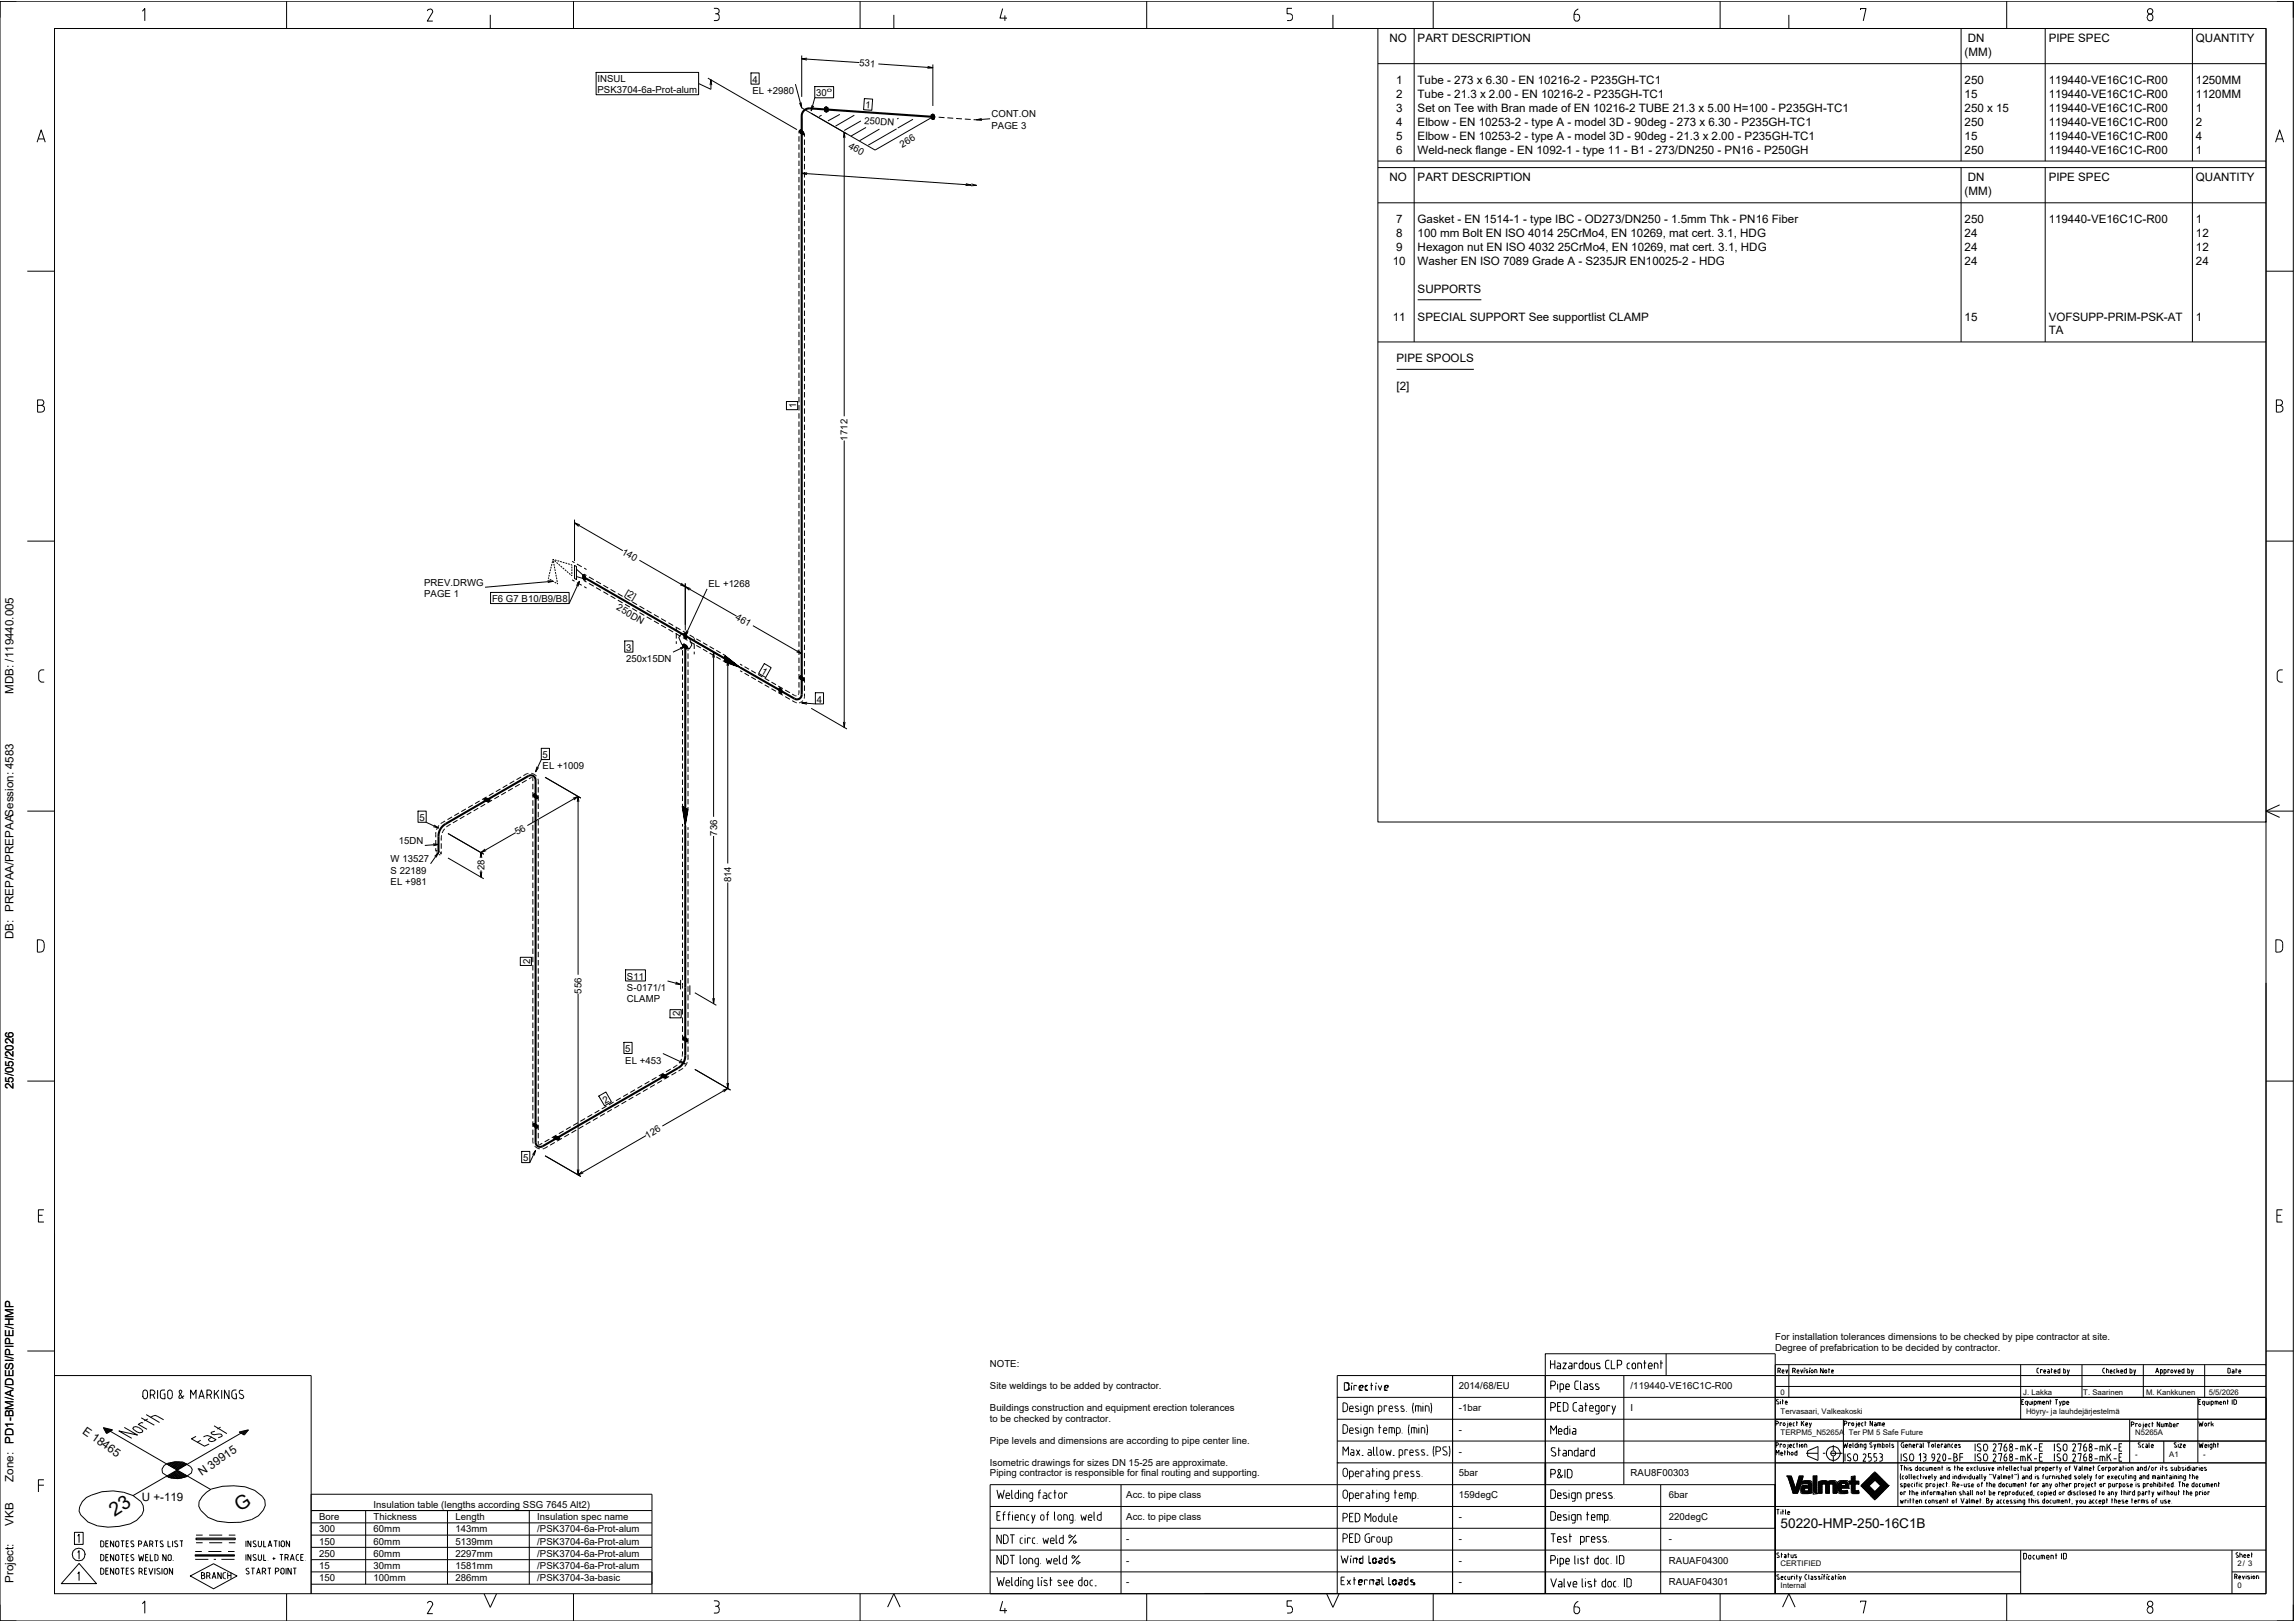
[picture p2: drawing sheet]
<svg xmlns="http://www.w3.org/2000/svg" width="841mm" height="594mm" viewBox="0 0 841 594" stroke-linecap="round" stroke-linejoin="round" font-family="sans-serif">
<defs><g id="words">
<g font-size="7.1">
<text x="42" y="556" transform="rotate(-33 42 556)">23</text>
<text x="87.9" y="554" transform="rotate(-33 87.9 554)">G</text>
</g>
<text font-size="4.9" x="652.5" y="560">50220-HMP-250-16C1B</text>
<g font-size="4.2">
<text x="509.2" y="15.5">NO</text>
<text x="519.5" y="15.5">PART DESCRIPTION</text>
<text x="721.1" y="15.5">DN</text>
<text x="750.7" y="15.5">PIPE SPEC</text>
<text x="804.7" y="15.5">QUANTITY</text>
<text x="719.9" y="20.5">(MM)</text>
<text x="511.6" y="30.8">1</text>
<text x="511.6" y="35.9">2</text>
<text x="519.5" y="30.8">Tube - 273 x 6.30 - EN 10216-2 - P235GH-TC1</text>
<text x="519.5" y="35.9">Tube - 21.3 x 2.00 - EN 10216-2 - P235GH-TC1</text>
<text x="719.9" y="30.8">250</text>
<text x="719.9" y="35.9">15</text>
<text x="750.7" y="30.8">119440-VE16C1C-R00</text>
<text x="750.7" y="35.9">119440-VE16C1C-R00</text>
<text x="804.7" y="30.8">1250MM</text>
<text x="804.7" y="35.9">1120MM</text>
<text x="511.6" y="41">3</text>
<text x="519.5" y="41">Set on Tee with Bran made of EN 10216-2 TUBE 21.3 x 5.00 H=100 - P235GH-TC1</text>
<text x="719.9" y="41">250 x 15</text>
<text x="750.7" y="41">119440-VE16C1C-R00</text>
<text x="804.7" y="41">1</text>
<text x="511.6" y="46.1">4</text>
<text x="519.5" y="46.1">Elbow - EN 10253-2 - type A - model 3D - 90deg - 273 x 6.30 - P235GH-TC1</text>
<text x="719.9" y="46.1">250</text>
<text x="750.7" y="46.1">119440-VE16C1C-R00</text>
<text x="804.7" y="46.1">2</text>
<text x="511.6" y="51.2">5</text>
<text x="519.5" y="51.2">Elbow - EN 10253-2 - type A - model 3D - 90deg - 21.3 x 2.00 - P235GH-TC1</text>
<text x="719.9" y="51.2">15</text>
<text x="750.7" y="51.2">119440-VE16C1C-R00</text>
<text x="804.7" y="51.2">4</text>
<text x="511.6" y="56.3">6</text>
<text x="519.5" y="56.3">Weld-neck flange - EN 1092-1 - type 11 - B1 - 273/DN250 - PN16 - P250GH</text>
<text x="719.9" y="56.3">250</text>
<text x="750.7" y="56.3">119440-VE16C1C-R00</text>
<text x="804.7" y="56.3">1</text>
<text x="509.2" y="66.5">NO</text>
<text x="519.5" y="66.5">PART DESCRIPTION</text>
<text x="719.9" y="71.5">(MM)</text>
<text x="721.1" y="66.5">DN</text>
<text x="750.7" y="66.5">PIPE SPEC</text>
<text x="804.7" y="66.5">QUANTITY</text>
<text x="511.6" y="81.8">7</text>
<text x="519.5" y="81.8">Gasket - EN 1514-1 - type IBC - OD273/DN250 - 1.5mm Thk - PN16 Fiber</text>
<text x="719.9" y="81.8">250</text>
<text x="750.7" y="81.8">119440-VE16C1C-R00</text>
<text x="804.7" y="81.8">1</text>
<text x="511.6" y="86.9">8</text>
<text x="519.5" y="86.9">100 mm Bolt EN ISO 4014</text>
<text x="570.6" y="86.9">25CrMo4, EN 10269, mat cert. 3.1, HDG</text>
<text x="719.9" y="86.9">24</text>
<text x="804.7" y="86.9">12</text>
<text x="511.6" y="92">9</text>
<text x="519.5" y="92">Hexagon nut EN ISO 4032</text>
<text x="570.9" y="92">25CrMo4, EN 10269, mat cert. 3.1, HDG</text>
<text x="719.9" y="92">24</text>
<text x="804.7" y="92">12</text>
<text x="510.4" y="97.1">10</text>
<text x="519.5" y="97.1">Washer EN ISO 7089 Grade A - S235JR EN10025-2 - HDG</text>
<text x="719.9" y="97.1">24</text>
<text x="804.7" y="97.1">24</text>
<text x="519.5" y="107.3">SUPPORTS</text>
<text x="510.4" y="117.5">11</text>
<text x="519.5" y="117.5">SPECIAL SUPPORT See supportlist CLAMP</text>
<text x="719.9" y="117.5">15</text>
<text x="750.7" y="117.5">VOFSUPP-PRIM-PSK-AT</text>
<text x="804.7" y="117.5">1</text>
<text x="750.7" y="122.5">TA</text>
<text x="511.8" y="132.8">PIPE SPOOLS</text>
<text x="511.8" y="143">[2]</text>
<text x="5" y="254.2" transform="rotate(-90 5 254.2)">MDB: /119440.005</text>
<text x="5" y="344.2" transform="rotate(-90 5 344.2)">DB: PREPAA/PREPAASession: 4583</text>
<text x="5" y="399.1" transform="rotate(-90 5 399.1)">25/05/2026</text>
<text x="30" y="525" transform="rotate(35 30 525)">E 18465</text>
<text x="5" y="529" transform="rotate(-90 5 529)">PD1-BM/A/DESI/PIPE/HMP</text>
<text x="5" y="543" transform="rotate(-90 5 543)">Zone:</text>
<text x="74" y="541" transform="rotate(-35 74 541)">N 39915</text>
<text x="52" y="550">U +-119</text>
<text x="5" y="559" transform="rotate(-90 5 559)">VKB</text>
<text x="5" y="580" transform="rotate(-90 5 580)">Project:</text>
</g>
<g font-size="3.5">
<text x="314.8" y="24.2" transform="rotate(4 314.8 24.2)">531</text>
<text x="218.9" y="30.1">INSUL</text>
<text x="218.9" y="34.3">PSK3704-6a-Prot-alum</text>
<text x="275.7" y="30.3">4</text>
<text x="275.7" y="34.5">EL +2980</text>
<text x="299.1" y="35.3">30</text>
<text x="317" y="39.7" transform="rotate(4 317 39.7)">1</text>
<text x="316.6" y="45.3" transform="rotate(4 316.6 45.3)">250DN</text>
<text x="363.3" y="43">CONT.ON</text>
<text x="363.3" y="47.2">PAGE 3</text>
<text x="310.6" y="54.2" transform="rotate(30 310.6 54.2)">460</text>
<text x="330.6" y="54.2" transform="rotate(-30 330.6 54.2)">266</text>
<text x="291.8" y="149.6" transform="rotate(-90 291.8 149.6)">1</text>
<text x="310.6" y="161.4" transform="rotate(-90 310.6 161.4)">1712</text>
<text x="227.7" y="202.9" transform="rotate(30 227.7 202.9)">140</text>
<text x="155.4" y="214.7">PREV.DRWG</text>
<text x="259.6" y="215.3">EL +1268</text>
<text x="155.4" y="218.8">PAGE 1</text>
<text x="180.3" y="220.7">F6 G7 B10/B9/B8</text>
<text x="228.9" y="217.9" transform="rotate(30 228.9 217.9)">[2]</text>
<text x="225.7" y="223.3" transform="rotate(30 225.7 223.3)">250DN</text>
<text x="269.3" y="226.9" transform="rotate(30 269.3 226.9)">461</text>
<text x="229.4" y="238.5">3</text>
<text x="229.4" y="242.6">250x15DN</text>
<text x="278.7" y="246.6" transform="rotate(30 278.7 246.6)">1</text>
<text x="299.3" y="257.4">4</text>
<text x="198.8" y="277.8">5</text>
<text x="198.8" y="282">EL +1009</text>
<text x="153.7" y="300.8">5</text>
<text x="146.1" y="309.3">15DN</text>
<text x="189.6" y="306.1" transform="rotate(-30 189.6 306.1)">56</text>
<text x="262.7" y="306.3" transform="rotate(-90 262.7 306.3)">736</text>
<text x="143.1" y="316">W 13527</text>
<text x="143.1" y="320.2">S 22189</text>
<text x="177.5" y="318.9" transform="rotate(-90 177.5 318.9)">28</text>
<text x="267.9" y="323.3" transform="rotate(-90 267.9 323.3)">814</text>
<text x="143.1" y="324.3">EL +981</text>
<text x="194.3" y="353.2" transform="rotate(-90 194.3 353.2)">2</text>
<text x="229.8" y="358.9">S11</text>
<text x="213.1" y="364.1" transform="rotate(-90 213.1 364.1)">556</text>
<text x="229.8" y="363.1">S-0171/1</text>
<text x="229.8" y="367.3">CLAMP</text>
<text x="249.1" y="372.4" transform="rotate(-90 249.1 372.4)">2</text>
<text x="229.1" y="385.5">5</text>
<text x="229.1" y="389.7">EL +453</text>
<text x="221.7" y="404.5" transform="rotate(-30 221.7 404.5)">2</text>
<text x="237.3" y="417.2" transform="rotate(-30 237.3 417.2)">126</text>
<text x="191.7" y="425.5">5</text>
<text x="650.5" y="491.1">For installation tolerances dimensions to be checked by pipe contractor at site.</text>
<text x="650.5" y="495.1">Degree of prefabrication to be decided by contractor.</text>
<text x="362.7" y="501">NOTE:</text>
<text x="362.7" y="509">Site weldings to be added by contractor.</text>
<text x="534.6" y="509">2014/68/EU</text>
<text x="597.6" y="509">/119440-VE16C1C-R00</text>
<text x="362.7" y="517">Buildings construction and equipment erection tolerances</text>
<text x="362.7" y="521">to be checked by contractor.</text>
<text x="534.6" y="517">-1bar</text>
<text x="597.6" y="517">I</text>
<text x="534.6" y="525">-</text>
<text x="362.7" y="529">Pipe levels and dimensions are according to pipe center line.</text>
<text x="534.6" y="533">-</text>
<text x="362.7" y="537">Isometric drawings for sizes DN 15-25 are approximate.</text>
<text x="362.7" y="541">Piping contractor is responsible for final routing and supporting.</text>
<text x="534.6" y="541">5bar</text>
<text x="597.6" y="541">RAU8F00303</text>
<text x="412.7" y="549">Acc. to pipe class</text>
<text x="534.6" y="549">159degC</text>
<text x="611.5" y="549">6bar</text>
<text x="116.9" y="557">Bore</text>
<text x="136.9" y="552.5">Insulation table (lengths according SSG 7645 Alt2)</text>
<text x="136.9" y="557">Thickness</text>
<text x="166.9" y="557">Length</text>
<text x="196.9" y="557">Insulation spec name</text>
<text x="412.7" y="557">Acc. to pipe class</text>
<text x="534.6" y="557">-</text>
<text x="611.5" y="557">220degC</text>
<text x="116.9" y="561.5">300</text>
<text x="136.9" y="561.5">60mm</text>
<text x="166.9" y="561.5">143mm</text>
<text x="196.9" y="561.5">/PSK3704-6a-Prot-alum</text>
<text x="116.9" y="566">150</text>
<text x="136.9" y="566">60mm</text>
<text x="166.9" y="566">5139mm</text>
<text x="196.9" y="566">/PSK3704-6a-Prot-alum</text>
<text x="412.7" y="565">-</text>
<text x="534.6" y="565">-</text>
<text x="611.5" y="565">-</text>
<text x="116.9" y="570.5">250</text>
<text x="116.9" y="575">15</text>
<text x="136.9" y="570.5">60mm</text>
<text x="136.9" y="575">30mm</text>
<text x="166.9" y="570.5">2297mm</text>
<text x="166.9" y="575">1581mm</text>
<text x="196.9" y="570.5">/PSK3704-6a-Prot-alum</text>
<text x="196.9" y="575">/PSK3704-6a-Prot-alum</text>
<text x="412.7" y="573">-</text>
<text x="534.6" y="573">-</text>
<text x="611.5" y="573">RAUAF04300</text>
<text x="116.9" y="579.5">150</text>
<text x="136.9" y="579.5">100mm</text>
<text x="166.9" y="579.5">286mm</text>
<text x="196.9" y="579.5">/PSK3704-3a-basic</text>
<text x="412.7" y="581">-</text>
<text x="534.6" y="581">-</text>
<text x="611.5" y="581">RAUAF04301</text>
</g>
<g font-size="2.8">
<text x="652.5" y="511">0</text>
<text x="741.4" y="511">J. Lakka</text>
<text x="763.4" y="511">T. Saarinen</text>
<text x="786.4" y="511">M. Kankkunen</text>
<text x="809.4" y="511">5/5/2026</text>
<text x="652.5" y="518">Tervasaari, Valkeakoski</text>
<text x="742.4" y="518">Höyry- ja lauhdejärjestelmä</text>
<text x="652.5" y="526">TERPM5_N5265A</text>
<text x="677.5" y="526">Ter PM 5 Safe Future</text>
<text x="782.4" y="526">N5265A</text>
<text x="782.4" y="534">-</text>
<text x="794.9" y="534">A1</text>
<text x="807.4" y="534">-</text>
<text x="652.5" y="574">CERTIFIED</text>
<text x="819.9" y="574">2/ 3</text>
<text x="652.5" y="582">Internal</text>
<text x="819.9" y="582">0</text>
</g>
<text font-size="2.3" x="303" y="33.7">o</text>
</g></defs>
<g fill="none" stroke="#000" stroke-width=".37">
<path d="M0 .4h840.4v593.6h-840.4zM6 .4h-6v6.1M20 10.4h810.4v573.6h-810.4zM52.2 4.1l.9-1v4.5M105 .4v10M157.6 3.4h-.5l-.5 .6M157.6 3.2a.95 .95 0 0 1 .8 1.5l-1.8 3h2M179.7 5.4v5M210.2 .4v10M261.6 3.1h1a1.03 1.03 0 0 1 .9 1.2 1.03 1.03 0 0 1-1.4 .7M262.6 5a.89 .89 0 0 1 .9 1M263.5 6.5a.89 .89 0 0 1-.9 1h-1"/>
<path d="M263.6 6v.5M315.2 .4v10M327.5 5.4v5M367.4 3.1l-1 3.5h2.6M368.2 5.6v2M420.2 .4v10M473.4 3.1h-1.7v1.9h1a1.28 1.28 0 0 1 1 1.3 1.28 1.28 0 0 1-1 1.2h-1M488.5 5.4v5M504.9 10.4h325.5v290.8h-325.5zM504.9 10.4h325.5M518.2 10.4v48.6M525.2 .4v10"/>
<path d="M577.8 5.3h-1v1.4a.99 .99 0 0 0 1 1 .99 .99 0 0 0 1-1M577.9 5.3a1.02 1.02 0 0 1 1 1.4M578.4 3.2a2.37 2.37 0 0 0-1.6 2.1M630.3 .4v10M655.5 5.4v5M681.8 3.7v-.6h2l-1 4.5M718.6 10.4v48.6M735.4 .4v10M749.5 10.4v48.6M786.8 6.2v.4M786.9 6.2a1.1 1.1 0 0 1 1.6-.9 1.1 1.1 0 0 1 .3 1.7 .99 .99 0 0 1-1.1 .6 .99 .99 0 0 1-.8-1M803.4 10.4v48.6"/>
<path d="M834.4 .4h6v6.1M218.4 26.5h37.6v8.2h-37.6zM259.4 28.6l32.7 18.9M260.2 31.2l.3-2 .3 2M260.5 29.2v3.5l-4.5-2.1M275.2 26.7h3v4.1h-3zM291.5 30.8l2.3 8.7 26.9 15.5 21.1-12.2 1.1 .1M293.6 37.5l.2 2-.8-1.8M293.8 20.3v15.2M293.8 21.5l21.1 1.4M295.8 21.3l-2 .2 1.9 .5M297.5 38.6l-.2 2 .9-1.8"/>
<path d="M298.6 31.7h6.9v4.1h-6.9zM298.6 35.8l-1.3 4.8M302.2 39.4l.6-.3 .6 .4v1.3l-.6 .3-.6-.4zM316.8 36.1l3 .2-.3 4.1-3-.2zM321.9 23.4l19.9 1.4M339.9 24.3l1.9 .5-1.9 .2M341.8 23.6v15.2M504.9 23.3h325.5M13.6 52.1l1.5-4.5 1.5 4.5M14.1 50.9h2.1M292.8 47.9v1M292.8 49.9v2"/>
<path d="M292.8 52.9v2M292.8 55.9v2M292.8 58.9v1.9M293.3 47.6l1 .6 .4 .8-.4 .4-1-.6-.4-.8zM293.8 43.5v21.2M294.8 49.1v1M294.8 51.1v2M294.8 54.1v2M294.8 57.1v2M301.1 42.2l-.9 .5M307.8 41.9l-4.4 2.4M309.1 50.5l.3-2 .3 2"/>
<path d="M309.4 48.5v104M313.1 42.2l-6.9 4M315.5 44.3l-6.1 3.5M317.4 46.7l-5.6 3.2M322.3 47.3l-7.3 4.3M328.6 47.2l-10.4 6M329.3 43.3l-.5 .3M334.6 43.7l-5.6 3.2M341.2 42.1l.6-.3 .6 .4v1.3l-.6 .3-.6-.4zM344 43l2.1 .1M347.2 43.2l2.1 .1M350.4 43.4l2.1 .2"/>
<path d="M353.6 43.6l2.1 .2M359.7 43.4l-1.9 .5 2 .2M362.8 43.5l-6 .4M504.9 59h325.5M833.9 52.1l1.5-4.5 1.5 4.5M834.4 50.9h2.1M292.8 61.8v2M292.8 64.8v2M292.8 67.8v2M292.8 70.8v2M292.8 73.8v2M292.8 76.8v2"/>
<path d="M292.8 79.8v1.9M293.8 63.5l62 4.3M294.8 60v2.1M294.8 63v2.1M294.8 66v2M294.8 69v2M294.8 72v2M294.8 75v2M294.8 78v2M295.8 63.3l-2 .2 1.9 .5M353.9 67.3l1.9 .5-2 .2M355.9 67.4l1.9 .5-2 .2"/>
<path d="M504.9 61.4h325.5M504.9 74.3h325.5M518.2 61.4v63.9M718.6 61.4v63.9M749.5 61.4v63.9M803.4 61.4v63.9M10 99.4h10M292.8 82.7v2M292.8 85.7v2M292.8 88.7v2M292.8 91.7v2M292.8 94.7v2"/>
<path d="M292.8 97.7v2M294.8 81v1.9M294.8 83.9v2M294.8 86.9v2M294.8 89.9v2M294.8 92.9v2M294.8 95.9v2M294.8 98.9v2M830.4 99.4h10M292.8 100.7v1.9M292.8 103.6v2M292.8 106.6v2"/>
<path d="M292.8 109.6v2M292.8 112.6v2M292.8 115.6v2M292.8 118.6v2M294.8 101.9v1.9M294.8 104.8v2M294.8 107.8v2M294.8 110.8v2M294.8 113.8v2M294.8 116.8v2M294.8 119.8v2M519.5 109.8h23.3"/>
<path d="M292.8 121.6v1.9M292.8 124.5v2M292.8 127.5v2M292.8 130.5v2M292.8 133.5v2M292.8 136.5v2M292.8 139.5v2M294.8 122.8v2M294.8 125.7v2M294.8 128.7v2M294.8 131.7v2M294.8 134.7v2"/>
<path d="M294.8 137.7v2M504.9 125.3h325.5M511.8 135.3h28.3M13.8 146.5h1.3a1.01 1.01 0 0 1 1 1 1.01 1.01 0 0 1-1 1 1.24 1.24 0 0 1 1.2 1.3 1.24 1.24 0 0 1-1.2 1.2h-1.3zM13.8 148.5h1.3M288.2 147.1h4.1v3h-4.1zM292.8 142.5v1.9M292.8 145.4v2M292.8 148.4v2M292.8 151.4v2M292.8 154.4v2M292.8 157.4v2"/>
<path d="M294.8 140.7v2M294.8 143.7v1.9M294.8 146.6v2M294.8 149.6v2M294.8 152.6v2M294.8 155.6v2M294.8 158.6v2M834.2 146.5h1.2a1.01 1.01 0 0 1 1 1 1.01 1.01 0 0 1-1 1 1.24 1.24 0 0 1 1.2 1.3 1.24 1.24 0 0 1-1.2 1.2h-1.2zM834.2 148.5h1.2M292.8 160.4v2M292.8 163.4v1.9M292.8 166.3v2"/>
<path d="M292.8 169.3v2M292.8 172.3v2M292.8 175.3v2M292.8 178.3v2M294.8 161.6v2M294.8 164.6v1.9M294.8 167.5v2M294.8 170.5v2M294.8 173.5v2M294.8 176.5v2M294.8 179.5v2M309.4 161.4v105.1"/>
<path d="M10 198.3h10M210.5 190.4v15.2M210.5 191.6l17.7 10.2M212.4 192.3l-1.9-.7 1.5 1.3M292.8 181.3v2M292.8 184.3v1.9M292.8 187.3v1.9M292.8 190.2v2M292.8 193.2v2M292.8 196.2v2M292.8 199.2v2M294.8 182.5v2"/>
<path d="M294.8 185.5v2M294.8 188.4v2M294.8 191.4v2M294.8 194.4v2M294.8 197.4v2M830.4 198.3h10M179.8 217.1h28.8v4.1h-28.8zM200.6 212.8l2.1 .2-1.9 .5M201 211.6l-.1 .4 .3 .1M201.3 210.6l-.2 .7M201.5 212.3l.6 .3M201.5 209.6l-.2 .7"/>
<path d="M201.8 208.6l-.2 .7M202 207.7l-.2 .6M202.2 206.7l-.1 .6M202.4 212.8l.6 .4M202.5 205.7l-.2 .6M202.7 205v.3M202.7 205l-.1 .4M202.7 213l-24.9 2.2M202.7 205l.2 .2M202.7 205l.3 .1M202.8 205.6l.1 .7M203 206.6l.1 .7"/>
<path d="M203.1 207.6l.2 .7M203.2 205.4l.5 .5M203.2 213.3l.6 .4M203.3 205.2l.7 .2M203.3 208.6l.2 .7M203.5 209.6l.2 .7M203.7 210.6l.1 .7M203.9 211.6l.1 .7M203.9 206.1l.5 .4M204.1 212.6l.1 .7M204.3 213.6v.4l-.2-.2M204.3 205.5l.6 .2"/>
<path d="M204.7 206.8l.5 .4M205.2 205.7l.7 .2M205.5 207.4l.5 .5M206.2 208.1l.5 .5M206.2 206l.7 .2M207 208.8l.5 .4M207.2 206.3l.6 .2M207.8 209.4l.5 .5M208.2 206.6l.6 .2M208.5 210.1l.5 .4M209.1 206.9l.5 .1v.3M209.6 210.7v.3l-.3-.2"/>
<path d="M209.6 207.6v.7M209.6 208.6v.7M209.6 209.6v.7M209.6 205.7l.9 .5M209.6 212.5l.9 .5M210.5 207.2l.7 .4v4.8l-.7-.4zM211.2 208.6l2.8 2.5v1l-2.8-.8M211.2 214.6l1.1-1.6-.5 1.9M211.4 206.7l1.8 1M211.4 213.5l1.8 1M212.3 213l-3.7 8.2M213.6 210.7l.4-.1 .5 .7v1.2l-.5 .1-.4-.7z"/>
<path d="M214 210.4l.9 .5M214 212.8l.9 .5M214.1 208.2l.8 .5M214.1 215l.8 .5M215.8 211.4l1.8 1M215.8 213.8l1.8 1M218.4 212.9l1.8 1M218.4 215.3l1.8 1.1M221.1 214.5l1.8 1M221.1 216.9l1.8 1M223.7 216l1.8 1M223.7 218.4l1.8 1"/>
<path d="M226.4 217.5l1.7 1M226.4 219.9l1.7 1M229 219.1l1.8 1M234.3 205.3l35.6 20.5M249.6 213.7l1.5 1.3-1.9-.7M251.1 213.8v17.2M253 215.7l-1.9-.7 1.5 1.3M259.1 215.8l-8 17.2M292.8 202.2v2M292.8 205.2v1.9M292.8 208.2v1.9M292.8 211.1v2"/>
<path d="M292.8 214.1v2M292.8 217.1v2M294.8 200.4v2M294.8 203.4v2M294.8 206.4v1.9M294.8 209.3v2M294.8 212.3v2M294.8 215.3v2M294.8 218.3v2M228.9 234.9h3v4.1h-3zM229 221.4l1.8 1M231.7 220.6l1.7 1"/>
<path d="M231.7 223l1.7 1M234.3 222.1l1.8 1M234.3 224.5l1.8 1M237 223.6l1.7 1.1M237 226l1.7 1M239.6 225.2l1.8 1M239.6 227.6l1.8 1M242.3 226.7l1.7 1M242.3 229.1l1.7 1M244.9 228.2l1.8 1M244.9 230.6l1.8 1M247.6 229.7l1.7 1.1"/>
<path d="M247.6 232.1l1.7 1.1M247.8 230.1v1M247.8 232v2M247.8 235v1M249.2 237.4l1.9-.5-1.6 1.1M249.8 232.2l2.8 1.6 .9 2.6-.9 1.4-2.8-1.7-1.1-2.5zM250.1 236.3v1M250.1 238.2v2M250.2 231.3l1.7 .9M250.2 233.6l1.7 1.1M250.6 232.1l.5-.1 .5 .7v1.2l-.5 .1-.5-.7zM250.6 236l1 .6 .4 .8-.4 .4-1-.6-.4-.8z"/>
<path d="M251.1 236.9l-4.5 2.1M251.6 231.1l-.5 1.9 1.1-1.6M252.1 237.5v1M252.1 239.4v2M252.7 235.1l1.7 .9M252.7 232.7l1.7 .9M254.4 233.9v.9M254.4 235.8v2M254.4 238.8v1M255.2 234.1l1.6 .9M255.2 236.5l1.6 .9M257.6 235.5l1.6 .9"/>
<path d="M257.6 237.9l1.6 .9M260 236.9l1.6 .9M260 239.3l1.6 .9M261.5 239v60.3M262.5 238.3l1.6 .9M262.5 239.6l-7.9-4.6 13.1 7.6M264.9 239.7l.8 .5M275.9 229.3l17.9 10.3M292.3 238.3l1.5 1.3-1.9-.7M292.8 220.1v2M292.8 223.1v2M292.8 226.1v1.9"/>
<path d="M292.8 229.1v1.9M292.8 232v2M292.8 235v2M292.8 238v2M293.8 238.4v15.1M294.8 221.3v2M294.8 224.3v2M294.8 227.3v1.9M294.8 230.3v1.9M294.8 233.2v2M294.8 236.2v2M294.8 239.2v2"/>
<path d="M16.2 245.5l-1.3 .1-.7 1 .1 2.6 .6 .6 1.3 .2M250.1 241.2v2M250.1 244.2v2M250.1 247.1v2M250.1 250.1v2M250.1 253.1v1.9M250.1 256v2M250.1 259v2M252.1 242.4v2M252.1 245.4v1.9M252.1 248.3v2M252.1 251.3v2"/>
<path d="M252.1 254.3v1.9M252.1 257.2v2M261.2 241l.3-2 .3 2M262.5 240.7l1.6 .9M264.9 242.1l.8 .5M265.7 241.4v1.3l5.5 1.9-5.5-4.3v2.2l5 1.8-5-3.9v2l4.4 1.6-4.4-3.5v1.7l3.9 1.4-3.9-2.9v1.3l3.4 1.4-3.4-2.6v1.1l2.8 1.1-2.8-2v.7l2.4 1.1-2.4-1.6v.4l1.8 .8-1.8-1.1 5.5 3.3M266.4 244l.3-2 .3 2M266.7 242v74.4M271.2 243.4l.8 .4M271.2 245.8l.8 .4M272.8 244.3l1.7 1M272.8 246.7l1.7 .9"/>
<path d="M275.3 245.7l1.7 1M275.3 248.1l1.7 1M277.8 247.1l1.6 1M277.8 249.5l1.6 1M280.1 243.2l2.5 1.5-2 3.6-2.6-1.6zM280.2 248.5l1.7 1M280.2 251l1.7 .9M282.7 250l1.7 .9M282.7 252.4l1.7 .9M285.2 251.4l1.7 .9M285.2 253.8l1.7 1M285.5 252.2l.5-.2 .5 .8v1.2l-.5 .1-.5-.7z"/>
<path d="M287.7 255.3l1.8 1M287.7 252.9l1.8 .9M290.3 254.4l1.6 .6M290.3 256.8l1.6 .7M291.9 257.5h.1M292.8 252.9l-.3 1.7M292.8 241v2M292.8 244v2M292.8 247v1.9M292.8 250v2M292.9 248.1l.4-.4 1 .6 .4 .8-.4 .4-1-.6zM293.8 257.6l5 .3"/>
<path d="M294.2 256.7l-1.4 .8M294.7 255.9v.1M294.8 254.2l-.1 1.7M294.8 242.2v2M294.8 245.2v2M294.8 248.2v1.9M294.8 251.2v2M295.8 257.3l-2 .3 1.9 .5M297.3 259.6l13.1 7.5M298.8 253.8h3v4.1h-3zM836.5 245.5a1.46 1.46 0 0 0-2 1.1l.1 2.6a1.57 1.57 0 0 0 1.9 .8M198.4 274.2h2.9v4.1h-2.9z"/>
<path d="M198.4 278.3l-2.1 4.5M250.1 261.9v2M250.1 264.9v2M250.1 267.9v2M250.1 270.8v2M250.1 273.8v2M250.1 276.8v1.9M250.1 279.7v2M252.1 260.2v2M252.1 263.1v2M252.1 266.1v2M252.1 269.1v1.9"/>
<path d="M252.1 272v2M252.1 275v2M252.1 278v1.9M309.1 264.6l.3 1.9 .3-1.9M10 297.2h10M153.2 297.2h3v4.1h-3zM165.7 299.4l-1.7 .9M168.2 297.9l-1.7 1M170.2 299.1l-1.7 1M170.7 296.4l-1.7 1M172.7 297.6l-1.7 1M173.2 295l-1.6 .9"/>
<path d="M175.3 296.2l-1.7 .9M175.8 293.5l-1.7 1M177.6 292.6l.9-.1 1.1 .6-.2 .5-.9 .1-1.1-.6zM177.8 294.7l-1.7 1M178.3 292l-1.7 1M180.3 293.2l-1.7 1M180.9 290.6l-1.7 .9M182.8 291.8l-1.6 .9M183.4 289.1l-1.7 1M185.4 290.3l-1.7 1M185.9 287.6l-1.7 1M187.9 288.9l-1.7 .9"/>
<path d="M188.4 286.2l-1.6 .9M190.4 287.4l-1.7 1M191 284.7l-1.7 1M193 285.9l-1.7 1M193.6 283.4l-1.8 .8M194.7 283.4l1.9 1M194.7 284.9l-.9 .5M194.8 284.9h.2M194.8 284.9h-.1M194.9 284.9h.1M195 284.9h.1M195.1 284.9l.1 .1"/>
<path d="M195.1 285h.1M195.2 285l.1 1.2M195.3 287.2v2M195.3 290.2v2M195.3 293.2v2.1M195.3 296.2v2.1M195.3 299.3v2M195.3 291.3l.5-.4 1 .6 .4 .8-.4 .4-1-.6zM196.8 280.9l-.5 1.9 1.1-1.6M197.1 285.4l.2 1M197.2 286.4v1M197.2 288.4v2"/>
<path d="M197.2 291.4v2M197.2 294.4v2.1M197.2 297.5v2M199.7 284.8l13.1 7.6M209.9 292.5l1.9-.7-1.5 1.3M211.5 293.8l.3-2 .3 2M250.1 282.7v2M250.1 285.6v2M250.1 288.6v2M250.1 291.6v2M250.1 294.5v1M251.1 296.1l-1.1-.6 1.1 7 1-5.8-2-1.2 1 6.4 .9-5.3-1.7-1 .8 5.6 .8-4.7-1.5-.8 .7 4.9 .6-4.1-1.2-.7 .6 4.2 .5-3.6-.9-.5 .4 3.5 .3-3.1-.6-.4 .3 2.9 .2-2.6-.3-.2 .1 2.2 .1-2.1-.1 6.4"/>
<path d="M252.1 280.9v2M252.1 283.9v2M252.1 286.8v2M252.1 289.8v2M252.1 292.8v1.9M252.1 295.7v1M830.4 297.2h10M830.4 297.2l5 2.3M835.4 294.9l-5 2.3M156.2 301.3l4.5 2.1M158.7 309.2l2 .2-1.9 .5M159.1 302.3l1.6 1.1-1.9-.5"/>
<path d="M159.3 313.8l1.4-1.4-.9 1.8M159.7 307.8v2M159.7 310.8v1M159.7 304.9v1.9M160 312.4l.5 .5M160.1 311.5l-.2 .6M160.4 311.7l.6 .3M160.7 309.4l-5 .4M160.7 312.4l-2.9 4.1M160.8 313.1l.4 .2 .1-.2M160.9 302.5l-.9 1.5M161.3 312.3l.3 .6"/>
<path d="M161.7 309v2M161.7 312v1M161.8 306.1l-.1 1.9M162.2 301.3l-.7 .5M162.9 303.7l-.9 1.5M163.1 300.8l-.8 .5M164.2 305.4l13.1 7.6M164.2 314.4l13.1 7.6M164.3 302.5l-.7 .5M165.1 302l-.8 .5M167.6 300.6l-1.6 .9M176 314.4l.3-2 .3 2"/>
<path d="M176 319.4l.3 2 .3-2M176.3 318.9v2.5M177.8 311.1l-1.5 1.3 1.9-.7M189 305.1l-12.7 7.3v1.5M193.2 302.5l18.6-10.7v65.4M195.3 302.3v2M195.3 305.3v2M195.3 308.3v2M195.3 311.4v2M195.3 314.4v2M195.3 317.4v2M197.2 300.5v2"/>
<path d="M197.2 303.5v2M197.2 306.5v2M197.2 309.5v2M197.2 312.6v2M197.2 315.6v2M197.2 318.6v2M250.1 301.9v1M250.1 303.9v2M250.1 306.8v2M250.1 309.8v2M250.1 312.8v2M250.1 315.8v1.9"/>
<path d="M250.1 318.7v2M252.1 303.1v1M252.1 305.1v2M252.1 308.1v1.9M252.1 311v2M252.1 314v1.9M252.1 317v1.9M252.1 319.9v2M261.5 306.3v61.5M195.3 320.4v2M195.3 323.4v2M195.3 326.4v2.1"/>
<path d="M195.3 329.5v2M195.3 332.5v2M195.3 335.5v2M195.3 338.5v2M197.2 321.6v2M197.2 324.6v2M197.2 327.6v2M197.2 330.7v2M197.2 333.7v2M197.2 336.7v2M197.2 339.7v2M250.1 321.7v1.9"/>
<path d="M250.1 324.6v2M250.1 327.6v2M250.1 330.6v1.9M250.1 333.5v2M250.1 336.5v2M250.1 339.5v1.9M252.1 322.9v1.9M252.1 325.8v2M252.1 328.8v2M252.1 331.8v1.9M252.1 334.7v2M252.1 337.7v1.9"/>
<path d="M266.7 323.4v75.4l-24 13.8M13.7 344.4h1.1a1.4 1.4 0 0 1 1.4 1.3v1.8a1.39 1.39 0 0 1-1.4 1.4h-1.1zM190.7 350.8h4v3h-4zM195.3 341.5v2M195.3 344.5v2.1M195.3 347.6v2M195.3 350.6v2M195.3 353.6v2M195.3 356.6v2M195.3 359.6v2M197.2 342.7v2M197.2 345.7v2"/>
<path d="M197.2 348.8v2M197.2 351.8v2M197.2 354.8v2M197.2 357.8v2M229.2 355.4h7.3v4.1h-7.3zM244.6 359.5l4.8 1.3M247.6 359.9l1.8 .9-2-.2M249.4 359.1v3.5M250.1 342.4v2M250.1 345.4v1.9M250.1 348.3v2M250.1 351.3v2"/>
<path d="M250.1 354.3v1.9M250.1 357.2v2M252.1 340.7v1.9M252.1 343.6v2M252.1 346.6v1.9M252.1 349.5v2M252.1 352.5v2M252.1 355.5v1.9M252.1 358.4v2M834 344.4a1.91 1.91 0 0 1 2.4 .8 3.2 3.2 0 0 1-.7 3.6l-1.7 .1zM195.3 362.6v2.1M195.3 365.7v2"/>
<path d="M195.3 368.7v2M195.3 371.7v2M195.3 374.7v2M195.3 377.7v2M197.2 360.8v2M197.2 363.8v2.1M197.2 366.9v2M197.2 369.9v2M197.2 372.9v2M197.2 375.9v2M197.2 378.9v2.1M211.8 364.2v66.3l24.9-14.4"/>
<path d="M245.5 370h4.1v3h-4.1zM250.1 360.2v2M250.1 363.3v2.1M250.1 366.5v2.1M250.1 369.7v2.1M250.1 372.8v2.2M250.1 376v2.1M250.1 379.2v2.1M250.6 380l1 .6 .4 .8-.4 .4-1-.6-.4-.8zM252.1 361.4v2M252.1 364.5v2.1M252.1 367.7v2.1"/>
<path d="M252.1 370.9v2.1M252.1 374v2.2M252.1 377.2v2.1M252.8 361.1v3.5M254.6 363.8l7.9 4.6M261.2 365.8l.3 2 .3-2M830.4 360.2v139.9M10 396.2h10M195.3 380.7v2.1M195.3 383.8v2M195.3 386.8v2M195.3 389.8v2"/>
<path d="M195.3 392.8v2.1M195.3 395.8v2.1M195.3 398.8v2.1M197.2 381.9v2.1M197.2 385v2M197.2 388v2M197.2 391v2M197.2 394v2M197.2 397v2.1M228.6 382h3v4h-3zM232.7 399.3l-1.7 1M235.3 397.8l-1.7 1"/>
<path d="M237.3 399l-1.7 1M238 396.3l-1.8 1M239.9 397.5l-1.7 1M240.6 394.8l-1.8 1M242.4 393.8l.9-.1 1.1 .7-.2 .5-.9 .1-1.1-.6zM242.6 396l-1.8 1M242.9 386l8.2 3.9M243.2 393.2l-1.8 1.1M245.2 394.4l-1.7 1.1M245.8 391.8l-1.8 1M247.5 390.7l-.8 .6M247.8 393l-1.7 1"/>
<path d="M248.2 390.2l-.7 .5M249.5 388.8l1.6 1.1-1.9-.5M249.8 388l-.9 1.6M250.1 382.3v2M250.1 385.3l-.1 1.9M250.3 391.4l-1.7 1.1M251.8 389.2l-.9 1.6M252.1 380.4v2.1M252.1 383.5v1.9M252.1 386.5v1.9M254.6 391.9l13.1 7.5M264.8 399.6l1.9-.8-1.5 1.4"/>
<path d="M266.4 396.8l.3 2 .3-2M830.4 396.2h10M195.3 416.9l.1 2.1M195.3 401.9v2M195.3 404.9v2M195.3 407.9v2M195.3 410.9v2M195.3 413.9v2M195.3 412l.5-.4 1 .6 .4 .8-.4 .4-1-.6zM195.9 419.9l1.9 1.1M197.2 400v2.1M197.2 403.1v2"/>
<path d="M197.2 406.1v2M197.2 409.1v2M197.2 412.1v2M197.2 415.1v2M197.2 418.1v1M197.3 419.2v.1M197.3 419.1v.1M197.3 419.3l.1 .1M197.4 419.3v.1M197.4 419.4l.1 .1M197.5 419.5h.1M197.7 419.5h.1"/>
<path d="M197.8 419.4l-.3 .1M198.7 418.9l-.9 .5M201.3 417.4l-1.7 1M203.1 416.5l.9-.1 1.2 .6-.3 .5-.9 .1-1-.6zM203.3 418.6l-1.7 1M203.9 415.9l-1.7 1M205.9 417.1l-1.7 1M206.5 414.4l-1.7 1M208.5 415.6l-1.7 1M209.1 412.9l-1.7 1M211.2 414.1l-1.8 1M211.8 411.4l-1.8 1"/>
<path d="M213.8 412.6l-1.8 1M214.4 409.9l-1.7 1M216.4 411.1l-1.8 1M217 408.4l-1.7 1M219 409.6l-1.7 1M219.4 401.6l2.6-1.4 2 3.5-2.5 1.5zM219.6 406.9l-1.7 1M221.6 408.1l-1.7 1M222.2 405.3l-1.7 1.1M224.2 406.5l-1.7 1M224.9 403.8l-1.8 1.1M226.9 405l-1.8 1.1"/>
<path d="M227.5 402.3l-1.8 1M229.5 403.5l-1.8 1M230.1 400.8l-1.7 1M232.1 402l-1.7 1M234.7 400.5l-1.7 1M191.2 421.9h2.9v4.1h-2.9zM195.2 423.1l1.1-1.6-.5 1.9M196.3 421.5l-2.2 4.5M198.9 421h.1M199.7 423.5l13.1 7.6M200.7 420.1l-1.8 .9M211.5 428.5l.3 2 .3-2"/>
<path d="M213.3 429.2l-1.5 1.3 1.9-.7M14.1 445.3h1.5M16.1 443.3h-2v4.5h2M20 452.1v50M834.4 445.3h1.5M836.4 443.3h-2v4.5h2M10 495.1h10M568.2 498.5v3.1M568.2 499.9h1.6M569.8 498.5v3.1M570.7 499.5l.9 .1 .3 .4v1.6h-.8a.49 .49 0 0 1-.5-.5 .49 .49 0 0 1 .5-.5h.8M572.7 499.5h1.3l-1.3 2.1h1.3"/>
<path d="M575 499.5l.9 .1 .2 .3v1.7h-.9a.49 .49 0 0 1-.4-.6 .49 .49 0 0 1 .5-.4h.8M577.9 499.9v-.4h-1v2.1M580.1 498.5v3.1h-1.1l-.3-.6 .1-1.1 .5-.4h.8M581.2 499.6h.6l.4 .5v1l-.4 .5a.61 .61 0 0 1-.7-.1 .61 .61 0 0 1-.2-.6v-1zM583 499.5v1.7l.3 .4h1v-2.1M586.3 499.7a.71 .71 0 0 0-1.2 .3l.1 .3 1.2 .7a.56 .56 0 0 1-.3 .6 .56 .56 0 0 1-.6 0l-.4-.1M589.8 498.5h-.8l-.6 .6 .1 2.1 .3 .4h1M590.5 498.5v3.1h1.4M597.3 499.5l-.8 .1-.3 .4v1.2l.3 .4h.8M598.3 499.8a.59 .59 0 0 1 .7-.3 .59 .59 0 0 1 .3 .7v.7a.64 .64 0 0 1-.6 .7 .64 .64 0 0 1-.6-.7zM602.3 499.5h1M602.7 498.5v3.1"/>
<path d="M608.3 499.5h1M608.6 498.5v3.1M610.5 496.1v8M830.4 495.1h10M20 504.1h94v79.9M51.8 519.6l4.8 2.6M52.6 509.6a.86 .86 0 0 1 1-.2 .86 .86 0 0 1 .5 .9v1.4a.86 .86 0 0 1-.9 .9 .86 .86 0 0 1-.9-.9v-1.4zM53.6 518.4l4.9 2.9M54.2 520l-1.3 .7M55.1 511.2h.8a.9 .9 0 0 0 .9-.9 .9 .9 0 0 0-.9-.9h-.8v3.2M55.1 519.4l1.8-.7 3.1 1.6M56 511.2l.8 1.4"/>
<path d="M57.8 509.4v3.2M60.4 509.4l-1.3 .1a2.45 2.45 0 0 0 0 2.9l1.3 .2v-1.8h-.4M63.1 510.3a.81 .81 0 0 0-.8-1 .81 .81 0 0 0-.8 1v1.4a.81 .81 0 0 0 .8 .9 .81 .81 0 0 0 .8-.9M63.2 510.3v1.4M65.6 510.2l1.6 2.4M65.7 510.2l.2-.7 .7 .2v.5l-1 1.6v.6h.6l1.3-.9M69.9 512.6v-3.2l1 1.8 .9-1.8v3.2M72.8 512.6l1-3.2 1.1 3.2M73.1 511.7h1.5M75.8 511.2l1.3-.1a.9 .9 0 0 0 .5-1 .9 .9 0 0 0-.8-.7h-1v3.2M76.8 511.2l.7 1.4M78.5 509.4v3.2"/>
<path d="M79.2 510.6l1 2M80.2 509.4l-1.7 1.9M81.2 509.4v3.2M83.9 509.4v3.2l-1.7-3.2v3.2M86.6 509.4l-1.2 .1-.3 .3-.2 1.9a1.38 1.38 0 0 0 1.7 .9v-1.8h-.5M88.3 509.4a.76 .76 0 0 0-.6 .6 .76 .76 0 0 0 .3 .8l.9 .4 .4 .7-.7 .7-1-.4M88.3 509.5l.8 .1M490 512.1h.1M490 512.1h340.4M492.1 517.3h.1M492.1 514.1l1.4 .3 .3 .7v1.2l-.3 .7-.6 .3h-.8zM493.3 509.5h.1"/>
<path d="M493.3 506.7h.1M493.3 506.7h-.7v2.8h.7M493.3 506.7l.3 .1M493.6 506.8h.1M493.6 506.8l.2 .1M493.7 509.4h.1M493.7 509.4l-.4 .1M493.8 506.9h.1M493.8 506.9l.3 .3M494 509.2h.1M494 509.2l-.3 .2M494.1 508.9h.1"/>
<path d="M494.1 507.2h.1M494.1 508.9l-.1 .3M494.1 507.2l.1 .4M494.2 508.7h.1M494.2 507.6h.1M494.2 508.7l-.1 .2M494.2 507.6v1.1M494.5 516.2h1.4l-.2-.8-.5-.2-.5 .2-.2 1.4 .1 .4 1.3 .1M495.2 506.9h.1M495.2 507.7v1.8M497.1 508v-.3h-1v1.8M497.8 515.4l-.7-.2-.5 .5 1.1 .6 .2 .8-.3 .2-1-.2"/>
<path d="M498 508.3h.1M498 508.3l.1 1M498.1 509.3h.1M498.1 508.1h.1M498.1 509.3l.2 .2M498.1 508.1l-.1 .2M498.3 509.5h.1M498.3 507.8h.1M498.3 509.5h1M498.3 507.8l-.2 .3M498.5 509.5h.1M498.5 507.7h.1"/>
<path d="M498.5 507.7h.4M498.5 507.7l-.2 .1M498.7 507.7h.1M498.7 514.1v.2M498.7 515.2v2.1M498.9 507.7h.1M498.9 507.7l.3 .2M499.2 507.9h.1M499.2 507.9l.1 .3M499.3 508.2h.1M499.3 508.2v.4h-1.3M500.2 508.2h.1"/>
<path d="M500.2 508.2l.1 .9M500.3 509.3h.1M500.3 509.1h.1M500.3 508h.1M500.3 509.3l.3 .2M500.3 509.1v.2M500.3 508l-.1 .2M500.5 507.7h.1M500.5 507.7h.7M500.5 507.7l-.2 .3M500.6 509.5h.1M500.6 509.5h.6"/>
<path d="M500.8 509.5h.1M501 517.3l-1.2-.2-.1-1.4 .5-.5h.8v2.5l-.2 .5h-1M501.8 517.3v-2.1l1.2 .2 .1 1.9M502.2 507.7h.9M502.5 506.7v2.8M504.1 506.9h.1M504.1 507.7v1.8M505 507.7l.7 1.8 .6-1.8M505.1 517.3h.7l.6-.6v-1l-.6-.5h-.7v3M507.3 509.3h.1M507.3 508.3h.1M507.3 508.1h.1"/>
<path d="M507.3 509.3l.2 .2M507.3 508.1v1.2M507.5 509.5h.1M507.5 507.8h.1M507.5 509.5h1M507.5 507.8l-.2 .3M507.7 509.5h.1M507.7 507.7h.1M507.7 507.7h.5M507.7 507.7l-.2 .1M508 507.7h.1M508.2 507.7h.1"/>
<path d="M508.2 515.4v-.2h-1v2.1M508.2 507.7l.2 .2M508.4 507.9h.1M508.4 507.9l.1 .3M508.5 508.2h.1M508.5 508.2v.4h-1.2M509 516.2h1.3l-.1-.8-.5-.2-.5 .2-.2 1.4 .2 .4 1.1 .1M512.3 515.4l-.7-.2-.4 .1-.1 .4 1.1 .6 .2 .8-.3 .2-.9-.2M514.4 515.4l-.7-.2-.4 .5 1.1 .6 .1 .8-.3 .2-.9-.2M515.4 517.1v.2M517.9 514.1l-.3 1.5 .3 2.3M518.7 517.3v-2.1l1.9 .2 .1 1.9"/>
<path d="M519.7 515.2v2.1M521.4 514.1v.2M521.4 515.2v2.1M522.3 517.3v-2.1l1.2 .2 .2 1.9M524.3 514.1l.3 1.5-.3 2.3M532.3 504.1v79.9M566.3 504.1v79.9v-87.9h84.2v87.9h-287.7v-40h287.7M568.3 507.8h.9a.84 .84 0 0 0 .8-.9 .84 .84 0 0 0-.8-.8h-.9v3.1M568.3 515.7h.9a.9 .9 0 0 0 .8-.8 .9 .9 0 0 0-.8-.9h-.9v3.2M570.8 506.1v.1M570.8 507.1v2.1M570.8 515.4h1"/>
<path d="M571.7 509.2h.9l.4-.5v-1.1l-.4-.5h-.9v3.2M572.1 514h-1.3v3.2h1.3M573.6 517.1a.86 .86 0 0 0 1-.9v-1.2a1.02 1.02 0 0 0-1-1h-.7v3.2h.7M573.8 508.2h1.3a.72 .72 0 0 0-.3-1 .72 .72 0 0 0-.9 .2v1.7l1.2 .1M577.3 517.2h.6M577.9 514h-.8l-.6 .6v1.9l.4 .6h.4M578.5 506.1h-1l-.4 .6 .1 2.1 .5 .4h.8M578.8 515.1h.9l.3 .6v1.5h-.9M579.2 506.1v2.9l.4 .2M580 516h-1a.51 .51 0 0 0-.4 .6 .51 .51 0 0 0 .5 .5M580.6 507.1h.7l.5 .5v1.6l-1.1-.1a.51 .51 0 0 1-.2-.5 .51 .51 0 0 1 .4-.4h.9M580.7 515.1h1"/>
<path d="M581.1 514v3.2M582.5 515.7v.9M582.6 516.6l.1 .4 .4 .1M582.6 515.7a.69 .69 0 0 1 .8-.6 .69 .69 0 0 1 .5 .9h-1.4M583.1 517.2h.8M583.7 507.3a.69 .69 0 0 0-.7-.3 .69 .69 0 0 0-.5 .6l1.3 .8a.67 .67 0 0 1-.3 .8 .67 .67 0 0 1-.9-.2M585.8 507.3a.6 .6 0 0 0-.7-.3 .6 .6 0 0 0-.4 .7l1.2 .7a.67 .67 0 0 1-.4 .8 .67 .67 0 0 1-.8-.2M586 517.2l-1.2-.2v-1.8l1.2-.1v2.7l-.4 .4h-.8M586.9 515.3l.4-.2a.58 .58 0 0 1 .6 .1 .58 .58 0 0 1 .2 .5v.8a.65 .65 0 0 1-.7 .7 .65 .65 0 0 1-.6-.7zM589.9 515.4v-.3h-1v2.1M590.7 515.1l.7 2.1M592.1 515.1l-1.1 3.1h-.3"/>
<path d="M592.7 500.2h.7a.86 .86 0 0 0 .9-.9 .86 .86 0 0 0-.9-.8h-.7v3.1M595.1 504.1v39.9M600.2 501.6v-2.1l1.2 .2 .1 1.9M604 500.2v.9l.3 .5h1.2M604.2 500.2v-.1a.65 .65 0 0 1 .7-.6 .65 .65 0 0 1 .6 .7v.4h-1.5M606.2 501.6v-2.1l1.1 .1 .3 .4v1.6M650.5 500.1h179.9v12M650.5 512.1v16M650.5 508.1h179.9M651.2 513.6l.5 .2M651.3 512.9l-.3 .2 .2 .4M651.3 512.8l.4 .1"/>
<path d="M651.5 502.4h.5l.4 .8M651.7 513.9l.2 .4-.2 .2-.7-.1M652 502.3l.3-.1v-.7l-.8-.1v1.8M652.4 512.8v.1M652.4 513.4v1.2M653 513.4h.6M653.1 502.8l.2 .3M653.2 512.8v1.8M653.3 503.2h.5M653.7 502.4l-.3-.4-.3 .1-.1 .7M653.8 502.4l-.8 .1M654.3 514.3v.2l.7 .1"/>
<path d="M654.4 501.9l.3 1.3 .4-1.3M654.9 513.8l-.4-.4-.3 .9M655 513.8v.2h-.8M655.5 500.1v12M656.9 502.4h.5M657.4 502.3l.5-.6-1-.3v1.8M657.5 502.4l.4 .8M658.7 503.2h.6M659.2 502.4l-.3-.4a.66 .66 0 0 0-.2 1.1M659.3 502.4l-.8 .1M659.8 501.9l.4 1.3 .4-1.3M661.1 501.4h.1"/>
<path d="M661.1 501.9v1.3M661.8 503l.5 .1M662.4 502.1l-.4-.2-.3 .3 .8 .6-.3 .3M663.1 501.4h.1M663.1 501.9v1.3M663.6 502.4v.4M663.7 502.4l.4-.4 .3 .4M663.7 502.8l.4 .3 .3-.3M664.5 502.4v.4M665.7 502.3l-.2-.4h-.5v1.3M665.8 502.3v.9M668.1 501.4v1.8l-1-1.8v1.8"/>
<path d="M668.8 502.1l.3-.1 .3 .4-.3 .7-.4-.3zM670 501.9h.6M670.2 501.4v1.8M671.2 502.5l.7-.1-.4-.4-.2 .1-.1 .7 .3 .3M671.5 503.2h.4M740.5 500.1v20M740.8 513.7h.6M741.7 512.9h-.9v1.8h.9M742.1 513.8v.5M742.3 513.8l.6-.3v1.7M742.3 514.3l.3 .4h.3M743.5 513.5v.8"/>
<path d="M744.4 513.5v1.2h-.5l-.3-.4M744.8 512.9h.1M744.8 513.5v1.2M746.1 513.8l-.7-.3v1.7M746.1 514.3l-.3 .4h-.4M746.3 513.8v.5M746.9 503.2h.3M747.2 501.4l-.6 .1-.2 .3v.9l.5 .4M747.3 513.5v1.2M747.9 513.8l-.3-.3h-.9v1.2M747.9 513.8v.9M748.3 502.2v-.3h-.6v1.3"/>
<path d="M748.5 514.1h.7l-.1-.5h-.5l-.1 .8 .7 .3M748.9 502.6h.8l-.2-.5h-.4l-.2 .8 .8 .3M749.8 514.7v-1.2l.7 .1 .2 1.1M750.4 501.9l.6 .4M751 502.3v.9l-.6-.1v-.5h.6M751.1 513.5h.6M751.3 512.9v1.8M751.6 501.9h.6M751.7 501.4v1.8M753.1 512.9h1M753.4 502.4l-.3-.4-.3 .1-.1 .8 .8 .3M753.5 502.4v.2h-.8"/>
<path d="M753.5 512.9v1.8M754.7 513.5l.3 1.2M754.8 501.4v1.8l-.7-.1v-1l.7-.2M755.4 513.5l-.7 1.7M755.9 514.7h.5l.3-.4-.3-.8h-.5v1.7M756.2 501.4v1.8h.4l.3-.9-.3-.4h-.4M757.3 514.1h.8l-.2-.5h-.4l-.2 .8 .8 .3M757.5 501.9l.4 1.3M758.3 501.9l-.5 1.9h-.3M762.9 500.1v12M770.5 501.8v.9M770.6 502.7l.4 .4"/>
<path d="M771 503.2h.3M771.3 501.4l-.6 .1-.1 .3M771.9 501.9h.4l.3 .4M771.9 501.4v1.8M772.7 502.3v.9M773.9 502.4l-.1-.3h-.4l-.1 1 .7 .1M774 502.4v.2h-.7M775.1 501.9l-.5 .2v1l.5 .1M775.7 501.4v1.8M776.1 502.4l.4 .8M776.5 502.2l-.8 .4M777 502.4v.5"/>
<path d="M777.1 502.9l.2 .3h.6M777.1 502.4l.3-.4 .5 .6h-.9M779.2 501.4v1.8l-.7-.1v-1l.7-.2M780.5 501.4v1.8l.7-.1v-.3M780.5 501.9h.4l.3 .4M781.3 502.3v.5M781.9 501.9l.3 1.3M782.6 501.9l-.5 1.9h-.2M785.4 500.1v12M789.9 503.2l.6-1.8 .6 1.8M790.1 502.6h.8M791.7 503.2l.6-.1 .1-.8-.3-.4h-.4v1.9"/>
<path d="M793.7 502.3l-.3-.4h-.4v1.9M793.7 502.8v.3l-.7 .1M793.8 502.3v.5M794.9 502.2v-.3h-.5v1.3M796.2 502.4l-.3-.4-.4 .4 .1 .6 .3 .1 .3-.3M796.3 502.4v.4M796.8 501.9l.4 1.3 .4-1.3M798.9 502.4l-.3-.4-.3 .1-.1 .8 .2 .3h.6M799 502.4v.2h-.8M799.5 502.3v.5M800.3 501.4v1.8l-.7-.1v-.3M800.3 501.9h-.5l-.2 .4"/>
<path d="M801.7 501.4v1.8h.4l.3-.9-.3-.4h-.4M803 501.9l.3 1.3M803.8 501.9l-.8 1.9M805.4 512.1v24M805.7 513.7h.6M806.5 512.9h-.8v1.8h.8M807.8 514.7h-.4l-.3-.4 .3-.8h.4v1.8M807.9 500.1v12M808.4 513.5v.8M809.2 513.5v1.2h-.4l-.3-.4M809.8 512.9h.1M809.8 513.5v1.2"/>
<path d="M811 513.8l-.2-.3h-.5v1.8M811 514.3l-.2 .4h-.5M811.1 513.8v.5M812.3 513.5v1.2M812.8 513.8l-.3-.3h-.8v1.2M812.9 513.8v.9M814.1 513.9l-.5-.2-.2 .7 .8 .3M814.2 513.9v.2h-.8M814.8 514.7v-1.2l.6 .1 .1 1.1M816.1 513.5h.5M816.3 512.9v1.8M816.4 501.4l.8 .2 .1 1.3-.2 .2-.7 .1z"/>
<path d="M818 502l.6 .1 .1 1.1-.7-.1v-.5h.7M818 512.9v1.8M818.6 512.9l1 .5-.1 1-.5 .3h-.4zM819.3 502h.6M819.4 501.4v1.8M821.1 502.4l-.1-.3h-.4l-.2 .8 .8 .3M821.2 502.4v.2h-.8M830.4 512.1v8h-179.9M830.4 512.1v71.9h-179.9v-47.9M830.4 504.1h-340.4v79.9M37.9 523.1l3.4 .9-2.2 1.3zM38.2 523.1l-.1 .3"/>
<path d="M38.4 523.4l-.3 .3M38.7 523.4l-.5 .4M38.9 523.4l-.5 .6M39.1 523.5l-.7 .6M39.4 523.5l-.9 .9M39.5 523.5l-.8 .9M39.8 523.7l-1.1 1M39.9 523.7l-1.1 1.2M40.2 523.7l-1.3 1.3M40.4 524.4l36.8 21.4M40.5 523.8l-1.6 1.4M40.6 523.8l-1.2 1.2"/>
<path d="M40.9 523.8l-.8 .9M41.1 524l-.5 .4M45.6 523.1l4.8 2.8-6.8-1.5 4.7 2.7M49 523a3.1 3.1 0 0 1 3.3 1.4l-.3 .5a3.2 3.2 0 0 1-3.3-1.4zM52.5 521.5l-.6-.2-1.2 .6 3.2 1.9M60.1 537l1.2-.8 3-.6 2.8 .2 2.8 1.6 .6 1-.3 1.3a7.7 7.7 0 0 1-10.6 0l-.2-1.4zM61.3 536.4h-.3M61.8 536.2l-.5 .5M62.1 536.1l-.8 .6M62.5 535.9l-.9 1M62.8 539.8l2.2 2M62.9 535.9l-1.1 1"/>
<path d="M63.1 539.8l2.1 2M63.2 535.8l-1.3 1.2M63.2 539.7l2.2 2.1M63.4 539.5l2.2 2.3M63.5 539.4l2.4 2.3M63.7 535.8l-1.6 1.3M63.8 539.3l2.4 2.4M64 535.6l-1.6 1.8M64 539.3l2.5 2.4M64.1 539.2l2.7 2.5M64.3 535.6l-1.8 1.8M64.4 539l2.5 2.5"/>
<path d="M64.4 535.6l-1.8 1.8M64.4 538.9l2.8 2.6M64.7 538.9l2.8 2.5M64.7 535.6l-1.8 2.1M65 538.9l2.5 2.5M65 535.6l-1.9 2.1M65.3 535.6l-2.1 2.1M65.6 535.6l-2.2 2.4M65.6 539.2l2.2 2M65.9 535.6l-2.2 2.4M66.2 535.8l-2.4 2.3M66.3 539.5l1.8 1.7"/>
<path d="M66.5 535.8l-2.5 2.3M66.8 535.8l-2.5 2.5M66.9 535.8l-2.5 2.6M67.2 535.9l-2.8 2.7M67.5 535.9l-2.8 2.7M67.5 536.1l-2.5 2.5M67.8 536.1l-2.2 2.2M68.1 536.2l-1.8 1.8M68.4 536.2l-1.3 1.2M68.4 536.4l-.6 .6M68.5 536.4l-.1 .3M71.8 526.3l-1.6 .9 4.7 2.7 1.7-.8"/>
<path d="M73.5 527.8l-1.3 .8M74.6 526.5l1.4-.5 3.1 1.5-.8 .6h-1.5l-.5-.6 1.4-1M78.4 522.5l4.7 2.8M78.7 524.4l-1.3 .5v.3l1 .6 2.7-.2 .3 .4-.1 .3-1.4 .6M80.8 523l-1.2 .7M87.6 524.7l3.4-.7-1.5 1.9zM87.8 524.7v.2M88.3 525.2l-39.5 22.8M88.3 524.7l-.2 .3M88.9 524.4l-.7 .8M89.5 524.4l-1 .9M89.9 524.1l-1.1 1.4"/>
<path d="M90.5 524.1l-1.6 1.5M91 524l-1.8 1.8M490 536.1h.1M490 520.1h340.4M490 528.1h340.4M490 536.1h340.4M492.1 525.3h.1M492.1 522.1l1.4 .3 .3 .7v1.2l-.3 .7-.6 .3h-.8zM492.1 533.3v-3.1l1 1.6 1-1.6v3.1M492.3 538.3l.7-.3 .8 .9v1.3l-.8 .9-.7-.3-.2-.6zM494.5 524.1h1.4l-.2-.7-.5-.3-.5 .3-.2 1.3 .5 .6h.9M495 531.2l1 .2 .1 1.9-1.1-.2-.2-.4 .2-.3 1.1-.2"/>
<path d="M497 531.2l1.3 2.1M497.8 523.4l-.7-.3-.4 .2-.1 .4 1.1 .7 .2 .6-.3 .3-1-.3M498.3 531.2l-1.3 2.1M498.7 522.1v.1M498.7 523.1v2.2M499.1 533.3h.1M499.7 539.3v-.3h-1v2.1M500.7 539l1 .2 .2 1.9-1.2-.2-.2-.3 .2-.4 1.2-.2M501 525.3l-1.2-.3-.1-1.2 .5-.7h.8v2.5l-.6 .6h-.6M501.3 531.2l1 .2 .2 1.9-1.2-.2v-.7l1.2-.2M501.8 525.3v-2.2l1.2 .3 .1 1.9M502.6 539h1.1"/>
<path d="M503 538v3.1M503.3 530.2l.1 3.1M503.4 533.3h.1M504.5 530.2l.1 3.1M504.5 538v.1M504.5 539v2.1M504.6 533.3h.1M505.1 523.1h1M505.4 522.1v3.2M505.9 531.5l.4-.3 .6 .3v1.6l-.6 .2-.4-.2-.2-.4zM506.9 524.1h1.3l-.2-.7-.4-.3-.5 .3-.2 1.3 .5 .6h.8M507.8 531.2l.5 2.1 .5-1.5 .5 1.5 .5-2.1"/>
<path d="M509 525.3v-2.2l1.9 .3 .1 1.9M510 523.1v2.2M510.5 533.3h.1M511.7 525.3h.8l.6-.6v-.9l-.6-.7h-.8v3.1M512.7 533.3l1.1-.2 .2-.4-.2-1.3-1.1-.2v3.1M513.8 525v.3M513.9 539.3v-.3h-.9v2.1M515.8 531.5v-.3h-1v2.1M516.4 522.1l-.3 1.4 .3 2.4M516.6 532.2h1.3l-.2-.7-.5-.3-.4 .3-.2 1.2 .1 .4 .4 .2h.8M517.2 525.3v-2.2l1.8 .3 .2 1.9M518 539.2l-.7-.2-.4 .5 1.1 .7 .1 .7-.3 .2-.9-.2"/>
<path d="M518.2 523.1v2.2M519.8 531.4l-.7-.2-.4 .4 1.1 .8 .1 .7h-1.2M519.9 522.1v.1M519.9 523.1v2.2M520.1 539.2l-.7-.2-.4 .5 1.1 .7 .1 .7-.3 .2-.9-.2M520.8 525.3v-2.2l1.2 .3 .1 1.9M522 531.4l-.8-.2-.4 .4 1.1 .8 .1 .7h-1.2M522.8 522.1l.3 1.4-.3 2.4M522.9 533.3h.1M525.5 529.9l-.3 1.6 .3 2.2M526.2 531.8l1.5-.2 .2-.5-.2-.8-1.5-.1v3.1M530.1 530.2l-1.3 .1-.1 .8 1.3 .8 .3 .5-.1 .6-.5 .3-1-.3"/>
<path d="M531 529.9l.3 1.6-.3 2.2M566.4 535.9v48h-125M568.3 525.6v-3.1l1 1.6 1.1-1.6v3.1M570 530.6a.83 .83 0 0 0-1.2-.1 .83 .83 0 0 0 0 1.3l1.1 .6a.78 .78 0 0 1-.1 1.1 .78 .78 0 0 1-1.1-.2h-.2M570.9 531.5h1M571.1 524.6h1.3a.74 .74 0 0 0-.3-1 .74 .74 0 0 0-1 .2v1.5l.2 .3h1.1M571.2 530.5v3.1M572.9 531.5l1.1 .3v1.8h-.9a.51 .51 0 0 1-.4-.6 .51 .51 0 0 1 .5-.5h.8M573.5 538.4v3.1M574.4 538.4h.7a1.02 1.02 0 0 1 1 1v1.2a.86 .86 0 0 1-1 .9h-.7zM574.5 522.5v3.1h-1l-.3-.4v-1.2l.3-.5h1M574.8 533.6v-2.1l1.3 .3 .1 1.8"/>
<path d="M575.3 522.5v.2M575.3 523.5v2.1M576.4 523.5l1.1 .3v1.8h-1a.53 .53 0 0 1-.3-.6 .53 .53 0 0 1 .5-.4h.8M576.9 532.1v.9M578.3 530.5v3.1h-1.1l-.2-.6M578.3 531.5h-1.1l-.2 .6M579.2 531.5h.9l.3 .4v1.7h-.8a.5 .5 0 0 1-.5-.6 .5 .5 0 0 1 .5-.5h.8M582.2 531.8v-.3h-1v2.1M584.3 530.5v3.1h-1l-.3-.5v-1.2l.3-.4h1M650.7 521.8l.8-.2 .2-.4-.5-.4h-.5v1.7M650.8 529.6l.9-.3-.2-.6h-.7v1.8M650.8 533.3v-1.8l.5 .9 .6-.9v1.8"/>
<path d="M652.6 533v.3h.7M652.9 521.6v-.3h-.6v1.2M652.9 529.4v-.3h-.6v1.4M653.2 532.4l-.3-.3-.3 .1-.1 .8M653.3 532.4v.3h-.8M653.4 529.6v.4M653.5 529.6l.3-.3 .4 .3-.1 .6-.3 .1-.3-.3M653.8 532.1h.6M654 531.5v1.8M654.1 521.8l-.3-.5-.4 .5 .2 .6 .5-.2M654.2 521.8v.4M655 532.1h.7v.3"/>
<path d="M655 531.5v1.8M655.1 521.3v1.5l-.4 .3M655.1 530.6l-.3 .3M655.1 520.8v.1M655.2 528.7h.1M655.2 529.1v1.5M655.8 522.2v.3h.7M655.8 529.9h.7l-.1-.6h-.5l-.1 .9 .7 .3M655.8 532.4v.9M656.3 532.4v.4M656.4 521.8l-.3-.5-.3 .2-.1 .7M656.4 532.4l.3-.3 .4 .3-.2 .7h-.4l-.1-.3"/>
<path d="M656.5 521.8v.1h-.8M657.6 521.3l-.5 .3 .1 .9h.4M657.7 529.1l-.6 .5 .1 .7 .5 .2M658.2 521.3h.6M658.2 529.1h.6M658.4 520.8v1.7M658.5 531.5v1.8h-.5l-.3-.3 .1-.9h.7M658.5 528.7v1.8M659.4 528.7h.1M659.4 529.1v1.4M660.1 529.3h.5l.1 .3-.3 .7-.4-.3zM660.1 520.8v1.7"/>
<path d="M660.5 521.5l.6 1M661.1 520.8l-1 1.1M661.7 521.9h.7l-.1-.4h-.5l-.1 .7 .7 .3M661.8 532.5h4.4M662 529.6l-.3-.5h-.4v1.4M662.1 529.6v.9M662.4 531.6l3.8-1.6v5.2l-3.8-1.6zM663 521.3l.4 1.2M663.8 521.3l-.6 1.8h-.2M668 532.5h.9M670.7 532.5h4.5M671.8 529.6v1.9"/>
<path d="M671.8 532.4v.4M671.8 533.6v2M675.5 528.7l.4 1.8 .4-1.4 .4 1.4 .4-1.8M675.5 520.1v16M675.8 521.8l.8-.2 .2-.4-.4-.4h-.6v1.7M676.1 532.7v2.8M677.2 533.9l.8 .4a.64 .64 0 0 1 0 1l-1.1-.3M677.5 532.7l-.5 .6 .3 .6M677.5 532.7l.7 .1M677.6 529.6v.6M677.7 530.2l.2 .3h.5M677.7 529.6l.1-.3h.5l.1 .6h-.8"/>
<path d="M678 521.6v-.3h-.6v1.2M678.7 521.5h.5v.9h-.5zM679 528.7l.2 1.8M679.2 533.4v1.2M679.3 533.4l.3-.6a.75 .75 0 0 1 1.1 .6v1.2a.74 .74 0 0 1-.5 .7 .74 .74 0 0 1-.8-.3l-.1-.4M679.7 529.6v.4M680.3 521.3v1.5l-.4 .3M680.3 520.8v.1M680.6 528.7v1.8h-.5l-.3-.5M680.6 529.1h-.5l-.3 .5M680.8 521.8v.4M680.9 522.2l.2 .3h.5"/>
<path d="M680.9 521.8l.4-.5 .3 .6h-.8M681.1 528.7h.1M681.1 529.1v1.4M681.7 530.5v-1.4l.7 .2v1.2M682.7 533.1l.2-.3a.57 .57 0 0 1 .7 .1 .57 .57 0 0 1 .1 .7M682.8 521.3l-.6 .3 .1 .9h.5M683 529.6v.4M683.1 529.6l.3-.5h.4v1.5l-.3 .5h-.4M683.1 530v.3l.7 .2M683.4 521.3h.5M683.5 520.8v1.7M683.8 533.6l-1.1 1.9h1.1"/>
<path d="M684.7 535.5h.6M685.7 532.7h-1v1.3h.8l.3 .6M685.8 534.7l-.5 .6M685.9 529.7v.6l-.7-.1M685.9 534.6v.1M686 528.7h-.5l-.3 .3 .1 .3 .6 .3M686.2 520.8v1.7l-.9-1.7v1.7M686.6 539.8l-1 1M686.7 535.5h.6M686.7 529.1l.3 1.4M686.9 521.3l.6 .3M686.9 539.7l-1.2 1.4"/>
<path d="M687.2 539.7l-1.4 1.4M687.3 539.7l-1.4 1.5M687.4 529.1l-.7 2M687.5 539.8l-1.5 1.6M687.6 521.6v.9h-.7v-.4l.7-.2M687.6 539.9l-1.5 1.5M687.7 532.7h-1v1.3h.8l.3 .6-.5 .7M688.6 529.1v1.4M688.7 521.3v1.2M688.7 535.5h.6M688.7 532.7h.6M689.1 529.6l-.3-.5h-.8v1.4"/>
<path d="M689.2 521.6l-.2-.3h-.9v1.2M689.2 529.6v.9M689.3 532.7l.5 .3v.6l-.8 .4M689.3 534l.5 .3 .1 .4-.6 .6M689.3 521.6v.9M689.8 528.7v1.8h.4l.3-.9-.3-.5h-.4M689.9 521.9h.7l-.1-.4h-.5l-.1 .7 .7 .3M691.8 529.6l-.3-.3-.4 .3 .1 .6 .3 .1 .3-.3M691.9 529.6v.4M692.5 528.7l.1 1.8M693.4 529.3l-.2 .3 .8 .6-.3 .3-.5-.2M693.4 529.1l.5 .2"/>
<path d="M695.5 528.1v23.9M696.4 537h.9M696.5 539.9v2.3M696.7 529.1v.8M696.7 532.7v2.8M696.8 529.9l.4 .4M696.8 537v1.9M697.4 529.4h.3v1.1h-.5M697.7 528.7h-.8l-.1 .4M697.9 537.7l.6 .1 .1 1.1M697.9 537v1.9M698.1 532.7a.6 .6 0 0 0-.6 .5 .6 .6 0 0 0 .3 .7l.8 .4a.64 .64 0 0 1 0 1l-1.1-.3"/>
<path d="M698.1 532.7l.7 .1M698.3 529.9h.7l-.1-.6h-.5l-.1 .9 .7 .3M699.2 537v.1M699.2 537.7v1.2M700.3 529.6l-.3-.5h-.4v1.4M700.4 537.8l-.5-.1-.1 .3 .8 .6-.1 .1h-.7M700.4 529.6v.9M701 529.9h.7l-.1-.6h-.5l-.1 .9 .7 .3M701.2 533.4l-.3-.6a.77 .77 0 0 0-1.1 .6v1.2a.71 .71 0 0 0 .7 .7 .71 .71 0 0 0 .7-.7M701.3 533.4v1.2M701.9 538v.6M702.7 537v1.9l-.7-.3"/>
<path d="M702.7 537.7l-.7 .3M702.9 529.4v-.3h-.6v1.4M703.2 533.3l.6-.6v2.8M703.2 538v.4M703.3 538l.4-.3 .3 .3-.1 .7h-.5l-.1-.3M703.5 529.1h.4l.3 .5v.9l-.6-.2v-.4h.6M704.7 535.5h.6M704.7 532.7h.6M704.8 528.7l.2 1.8M705.2 537.7l-.6 .3 .1 .7 .5 .2M705.3 532.7l.5 .3v.6l-.8 .4M705.3 534l.5 .3v.3"/>
<path d="M705.8 534.7v.3l-.5 .3M705.8 537.7v.9l.3 .3h.4v-1.2M705.9 534.6v.1M706.3 528.7h1M706.8 528.7v1.8M707.7 537.7v1.2M708 529.3h.5l.1 .3-.3 .7-.4-.3zM708.2 538l-.3-.3h-.8v1.2M708.3 538v.9M708.9 538.6l.1 .3h.6M709 534.3h-.6a.72 .72 0 0 1-.5-.9 .72 .72 0 0 1 .8-.6 1.82 1.82 0 0 1-.6 2.7M709.2 528.7v1.5"/>
<path d="M709.3 530.2l.1 .3M709.5 538l-.5-.2-.2 .8M709.6 538v.3h-.8M709.9 533.1l.6-.4 .5 .6-1.1 2.2h1.2M710.2 538.9v-1.2l.6 .1 .1 1.1M710.7 529.6l-.1-.3h-.5l-.1 .9 .2 .3h.6M710.8 529.6v.3h-.8M711.5 537.7h.6M711.7 537v1.9M711.9 529.4v-.3h-.5v1.4M712.2 532.8l.3-.1a1.9 1.9 0 0 1 0 2.6 1.93 1.93 0 0 1-.3-2.5zM712.6 529.1l.6 .2v1.2l-.6-.2v-.4h.6"/>
<path d="M713.5 537v.1M713.5 537.7v1.2M713.8 530.5v-1.4l.7 .2 .1 1.2M713.9 534.6h1.2M714.2 537.7l-.2 .3 .6 .4M714.3 537.7l.4 .1M714.7 538.4l-.1 .5-.6-.2M715.1 529.6v.4M715.2 530l.5 .5M715.7 529.1l-.5 .5M716 534h.7M716.1 537.7h.6"/>
<path d="M716.3 529.6v.6M716.3 537v1.9M716.4 530.2l.2 .3h.5M716.4 529.6l.1-.3h.5l.1 .6h-.8M716.7 534a.73 .73 0 0 1 .5 .5 .73 .73 0 0 1-.2 .7l-.3 .1M716.7 532.7l.2 .1a.6 .6 0 0 1 .3 .7 .6 .6 0 0 1-.5 .5M716.7 532.7h-.7v2.8h.7M717.3 537.7h.6l.1 .3M717.3 537v1.9M718.1 538v.9M718.2 534h1.2M718.4 529.3h-.7l.7 .9-.2 .3-.5-.2"/>
<path d="M718.7 538.6l.1 .3h.6M719.3 538l-.5-.2-.2 .8M719.4 532.7h-1.2v2.8M719.4 538v.3h-.8M721.4 538l-.3-.3-.4 .3 .2 .9h.6M721.5 538v.3h-.8M722.1 537.7l.7 1.2M722.8 537.7l-.7 1.2M723.4 538v.6M723.5 538.6l.5 .3M723.8 529v2.8M723.8 532.7v2.8"/>
<path d="M724 537.7h-.5v.3M724.6 537l.2 1.9M725.2 532.7a.61 .61 0 0 0-.6 .5 .61 .61 0 0 0 .3 .7l.9 .4M725.2 532.7l.7 .1M725.3 537.7v.9M725.7 530.6l.3 .6-.2 .6-1.2-.3M725.7 534.3l.3 .4-.2 .6-1.2-.3M725.9 529.3l-.7-.3a.61 .61 0 0 0-.6 .5 .61 .61 0 0 0 .3 .7l.9 .4M726.1 537.7v1.2l-.7-.3M727.3 537.8l-.6-.1v.3l.7 .7h-.7M728 537v.1M728 537.7v1.2"/>
<path d="M728.3 529.9l-.1-.5a.75 .75 0 0 0-1.2 0l-.1 1.7a.73 .73 0 0 0 .5 .5 .73 .73 0 0 0 .8-.2l.1-.3M728.3 533.4l-.3-.6a.74 .74 0 0 0-1.1 .6v1.2a.72 .72 0 0 0 .5 .7 .72 .72 0 0 0 .8-.3l.1-.4M728.4 529.9v1.2M728.4 533.4v1.2M728.6 537.7l.4 1.2 .3-1.2M730 538.3h.7l-.2-.5h-.4l-.1 .8 .1 .3h.6M730.4 529.4l.2-.3a.57 .57 0 0 1 .7 .1 .57 .57 0 0 1 .1 .7M730.4 533.1l.2-.3a.57 .57 0 0 1 .7 .1 .57 .57 0 0 1 .1 .7M731.5 529.9l-1.1 1.9h1.1M731.5 533.6l-1.1 1.9h1.1M732.1 537v.1M732.1 537.7v1.2"/>
<path d="M732.4 529.3v-.3h1.2l-.6 2.8M732.4 533v-.3h1.2l-.6 2.8M733.3 538v-.3h-.7v1.2M733.4 538v.9M734 537.7h.6M734.2 537v1.9M734.3 534l.3 1.3h.6l.3-.6M734.3 534h.9l.3 .6M735.2 538.6v.3h.6M735.2 529l-.9 1.3M735.2 532.7l-.9 1.3M735.5 530.9l-.3-.6-.9-.1 .3 1.6h.6l.3-.6"/>
<path d="M735.5 530.9v.3M735.5 534.6v.1M735.8 538l-.6-.2-.1 .8M735.8 538v.3h-.7M736.4 530.9v.3M736.4 534.6v.1M736.4 530.9l.3-.6h.4l.3 .6M736.4 531.2l.3 .6h.4l.3-.6M736.4 534.6l.3-.6h.4l.3 .6M736.4 534.7l.3 .6h.4l.3-.6M736.4 537v1.6l.3 .3M737.1 537v1.6l.3 .3"/>
<path d="M737.6 530.9v.3M737.6 534.6v.1M738 538v.6M738 538.6v.3h.8M738 538l.3-.3 .5 .6h-.8M738.5 530.9h1M738.5 534.6h1M739.2 538v.6M739.4 538.6l.4 .3M739.5 539.9l.1 .9-.1 1.4M739.8 537.7l-.4 .3M740.5 537.7h.6"/>
<path d="M740.7 537v1.9M741.3 529.9v1.9M741.3 533.6v1.9M741.7 537.7v1l.3 .2h.3v-1.2M742 530.5l-.3-.6h-1.2v1.9M742 534.2l-.3-.6h-1.2v1.9M742.1 530.5v1.3M742.1 534.2v1.3M743 537.7h.6v.3M743 529v2.8M743 532.7v2.8M743.6 530l.9 1.8"/>
<path d="M743.6 533.7l.9 1.8M743.8 538v.9h-.8v-.6h.8M744.4 537l.1 1.9M744.5 529l-1.5 1.8M744.5 532.7l-1.5 1.6M745.4 530.9h1M745.4 534.6h1M745.8 538.9l.8-.3-.2-.9h-.6v1.7M747.3 530.2h.9M747.3 534h.9M747.7 537.8l-.5-.1v1.2M748.5 537.8l.6 .2-.2 .7-.3 .2-.3-.5z"/>
<path d="M748.5 529h-1.2v2.8h1.2M748.5 532.7h-1.2v2.8h1.2M749.7 538.9l.7-.2v-1h-.7v1.7M751 538.3h.7l-.1-.5h-.5l-.1 .8 .1 .3h.6M752.8 529v2.8M752.8 532.7v2.8M752.9 537.8l-.6-.1v1.2M753.5 537.7h.6M753.8 537v1.9M754.1 533.9l1 .7v.4l-.1 .3-1.2-.3M754.1 530.2l.7 .4M754.2 532.7l.8 .1"/>
<path d="M754.2 529l.8 .3M754.4 532.7a.6 .6 0 0 0-.6 .9l.3 .3M754.4 529a.6 .6 0 0 0-.6 .9l.3 .3M754.7 537.7l.3 1.2M754.8 530.6l.3 .3a.6 .6 0 0 1-.4 .9l-.9-.3M755.4 537.7l-.7 1.7M756.2 529.4l.5-.3 .5 .2a2.06 2.06 0 0 1 .1 2.1l-.1 .1a.79 .79 0 0 1-1.2-.4zM756.4 532.8h.8a2.03 2.03 0 0 1 0 2.4h-.8l-.4-.6v-1.2zM757.5 538l-.3-.3-.5 .3 .2 .7h.4l.2-.3M757.5 538v.4M758.1 537.7h.6M758.7 537.1l-.4 .3v1.5"/>
<path d="M759.4 533.1l.6-.4a.6 .6 0 0 1 .6 .9l-1.1 1.9h1.1M759.4 529.4l.6-.4a.6 .6 0 0 1 .6 .9l-1.1 1.9h1.1M760 537l.6 1.9 .5-1.9M761.5 533v-.3h1.1l-.5 2.8M761.5 529.3v-.3h1.1l-.5 2.8M761.8 537.7h.6l.1 .3v.9h-.7v-.6h.7M763 537v1.6M763.1 538.6l.2 .3M763.5 534h.6a.71 .71 0 0 1 .5 .8 .71 .71 0 0 1-.8 .5l-.2-.6M763.5 531.2v-1h.6a.79 .79 0 0 1 .5 .9 .79 .79 0 0 1-.8 .7l-.2-.6M763.5 534v.7M764.4 532.7l-.8 .6-.1 .7"/>
<path d="M764.4 529l-.8 .7-.1 .6M764.4 537.7v1.2M764.9 538v-.3h-1.1v1.2M765 538v.9M765.5 530.9v.3M765.5 534.6v.1M765.6 534.6l.2-.6h.5l.3 .6M765.6 534.7l.2 .6h.5l.3-.6M765.6 530.9l.2-.6a.56 .56 0 0 1 .8 .6M765.6 531.2l.2 .6h.5l.3-.6M765.6 538.3h.7l-.1-.5h-.5l-.1 .8 .1 .3h.6M766.7 530.9v.3"/>
<path d="M766.7 534.6v.1M766.9 537.7h.6M767.1 537v1.9M767.5 530.9h1.2M767.5 534.6h1.2M769.2 537.1l-.3 .1-.1 1.2 .1 .3 .7 .2M769.2 537h.4M770.3 537.8l.3-.1 .3 .3-.3 .9-.4-.5zM770.4 529.9v1.9M770.4 533.6v1.9M771.2 534.2l-.5-.6h-1.2v1.9M771.2 530.5l-.5-.6h-1.2v1.9"/>
<path d="M771.3 530.5v1.3M771.3 534.2v1.3M772.1 537.8l-.6-.1v1.2M772.1 529v2.8M772.1 532.7v2.8M772.7 538.9l.7-.3-.1-.9h-.6v1.7M772.7 533.7l.9 1.8M772.7 530l.9 1.8M773.5 532.7l-1.4 1.6M773.5 529l-1.4 1.8M774 538v.4M774.1 538l.3-.3 .4 .3-.2 .7h-.4l-.1-.3"/>
<path d="M774.5 530.9h1.1M774.5 534.6h1.1M775.9 537.8l-.6-.1v1.2M776.5 530.2h.8M776.5 534h.8M776.6 537.7h.6v.3M777.3 538v.9h-.7v-.6h.7M777.6 532.7h-1.1v2.8h1.1M777.6 529h-1.1v2.8h1.1M777.9 537.7h.5M778 537v1.9M779 537v.1"/>
<path d="M779 537.7v1.2M779.5 538v.4M779.6 538l.4-.3 .3 .3M779.6 538.4l.4 .5 .3-.5M780.4 520.1v16M780.4 538v.4M781 522.1l.8-.2 .2-.4-.5-.5h-.5v1.8M781.6 538v-.3h-.7v1.2M781.7 538v.9M783.1 537.7h.6v.3M783.2 521.9v-.3h-.6v1.2M783.5 530.2l.5 .1"/>
<path d="M783.8 538v.9h-.6v-.6h.6M784.3 528.7h-.4l-.4 .3 .8 .6M784.3 529.7v.6h-.2M784.4 522.1l-.3-.3-.4 .3 .2 .6 .5-.2M784.4 538.9v-1.2h.6l.1 1.2M784.5 522.1v.4M785 529.6v.4M785.1 530v.3l.5 .2M785.4 521.6v1.5l-.3 .4M785.4 521v.2M785.6 529.1l-.5 .5M785.7 538v.6"/>
<path d="M786 522.1v.4M786.1 522.5v.3h.7M786.1 522.1l.3-.3 .4 .4h-.8M786.3 529.1l.6 .5M786.5 537v1.9l-.7-.3M786.5 537.7h-.7v.3M787 529.6v.9l-.7-.2v-.4h.7M787.5 528.7v1.5l.2 .3M787.8 537l-.7 1.9M787.9 521.6l-.5 .5 .1 .7h.4M788.3 529.6v.6M788.4 530.2l.2 .3h.5"/>
<path d="M788.4 529.6l.3-.3 .4 .6h-.8M788.5 521.6h.6M788.7 521v1.8M789.1 538l-.3-.3-.4 .3 .1 .7 .3 .2 .3-.5M789.2 538v.4M790.3 537.8l-.5-.1v1.2M791.4 521v1.8l-.9-1.8v1.8M791.7 537v.1M791.7 537.7v1.2M792 521.6v.9l.3 .3h.4v-1.2M792.3 537.7h.5M792.4 537v1.9"/>
<path d="M792.9 528.1v8M793.6 537.7l-.2 .3 .6 .4M793.7 537.7h.4M793.9 521.6v1.2M794.1 538.4l-.1 .5-.6-.2M794.4 522.1v-.3l-1.1-.2v1.2M794.5 522.1v.7M795.1 521v1.8h.6v-1l-.6-.2M795.6 538.1l.6 .3M796.2 537.7h-.6v.3M796.2 538.3l-.1 .6-.6-.2M796.5 522.5l.2 .3h.5"/>
<path d="M796.9 537.7v.9l.3 .3h.4v-1.2M797.1 522.1l-.3-.3-.3 .1-.1 .6M797.2 522.1v.1h-.8M797.4 529.7l.1 .6-.8-.1M797.5 528.7h-.5l-.3 .3 .7 .6M798.2 537v1.9l.7-.3M798.2 537.7h.7v.3M798.2 528.7h.1M798.2 529.1v1.4M798.3 521.9v-.3h-.6v1.2M798.7 529.1h.8l-.8 1.4h.8M799 538v.6"/>
<path d="M799.7 538.1l.5 .3M800.1 529.9h.7l-.1-.6h-.4l-.2 .9 .7 .3M800.2 537.7h-.6l.1 .3M800.2 538.3l.1 .4h-.7M800.9 537v.1M800.9 537.7v1.2M802.2 537v1.9h-.4l-.3-.9 .1-.3h.6M802.8 537v.1M802.8 537.7v1.2M803.5 537.7h.5l.1 .3M804.2 538v.9h-.7v-.6h.7M805.3 537.8l-.6-.1v1.2"/>
<path d="M805.7 520.9l.4 1.8 .4-1.2 .4 1.2 .4-1.8M805.8 528.7l.4 1.8 .4-1.4 .4 1.4 .3-1.8M805.9 537v.1M805.9 537.7v1.2M806.4 538v.6M806.5 538.6l.1 .3h.7M806.5 538l.3-.3 .4 .3M807.3 538v.3h-.9M807.8 521.9v.3M807.9 521.9l.3-.4 .4 .4-.4 .8-.3-.5M807.9 529.6v.6M807.9 538.1l.5 .2"/>
<path d="M808 530.2l.2 .3h.5M808 529.6l.3-.3 .4 .6h-.8M808 537.7h-.2l.1 .3M808.1 537.7h.4M808.5 538.3l-.1 .6-.6-.2M809.2 528.7h.1M809.2 529.1v1.4M809.8 521.6l-.6-.1v1.2M809.8 529.6v.4M809.9 529.6l.3-.5h.4v1.5l-.3 .5h-.4M809.9 530v.3l.7 .2M810.3 520.9v1.8"/>
<path d="M810.7 521.9l.4 .8M811.1 521.6l-.8 .5M811.2 529.1l.7 .2v1.2M811.2 528.7v1.8M812.5 529.1h.6M812.7 528.7v1.8M14.1 544.2h2M16.1 542.2h-2v4.5M30.2 550.2l1.5-1.5a18.6 18.6 0 0 1 17.1-.7l2.9 2.2 .8 1.5 .1 1.7a9.1 9.1 0 0 1-8.9 5.9l-4.1 .3-3.9-.5-3.4-1.4-2.7-2.6-.6-1.4 .2-1.6zM61 541.1l.3 .1M61.3 540.8l.5 .6M61.3 540.8l.8 .7"/>
<path d="M61.6 540.8l.9 .7M61.8 540.5l1.1 1.2M61.9 540.4l1.3 1.3M62.1 540.3l1.6 1.4M62.4 540.3l1.6 1.5M62.5 540.1l1.8 1.7M62.6 540l1.8 1.8M67.1 540l1.3 1.1M67.8 540.3l.6 .8M68.4 540.8l.1 .3M74.1 548.3l1.5-1.5 1.8-1.2a22.6 22.6 0 0 1 15.9 .5l2.8 2.2 .9 1.4 .2 1.9-.7 1.7-1.8 2.1a19.4 19.4 0 0 1-18.5 .6l-2.7-2.6-.7-1.5 .2-1.7zM114 547.5h124.9v36.5"/>
<path d="M114 553.5h124.9M114 558h124.9M134 553.5v27M164 553.5v27M194 553.5v27M362.8 552h467.6M365.3 545.9l.7 3.2 .6-2.1 .7 2.1 .7-3.2M365.3 555.4h1M366.6 553.9h-1.3v3.2h1.3M367.4 555h1M368.4 553.9l-.5 .2-.2 .5v2.5M368.6 548h1.4l-.2-.8-.5-.2-.5 .2-.2 1.4 .1 .4 1.3 .1"/>
<path d="M369.2 555h1M370.2 553.9l-.6 .7v2.5M370.7 545.9l.1 3.1M370.8 549h.1M371 553.9v.2M371 555v2.1M371.9 556h1.3l-.1-.8-.5-.2-.5 .2-.2 1.3 .2 .5 1.1 .1M373.2 545.9v3.2h-.7l-.6-.6v-.9l.6-.6h.7M374 557.1v-2.1l1.2 .2 .2 1.9M374 545.9v.2M374 547v2.1M374.9 549.1v-2.1l1.2 .2 .2 1.9"/>
<path d="M377.1 555l-.8 .2-.1 .4 .1 1.3 .8 .2M378 555l.6 2.1M378.4 549.1l-1.2-.2-.2-.4 .2-1.3 1.2-.2v2.5l-.2 .5-1 .1M379.3 555l-1 3.1h-.3M380.4 547h1M381.4 545.9l-.5 .2-.2 .5v2.5M381.5 555.2l.5-.2a1.28 1.28 0 0 1 .4 1.9l-.4 .2-.5-.2-.2-.5zM382.4 547l1 .2 .2 1.9-1.3-.1v-.8l1.3-.2M383.4 555h1M384.4 553.9l-.5 .2-.1 .5v2.5M385.3 547l-.8 .2-.2 .4 .2 1.3 .8 .2M386.1 547h1"/>
<path d="M386.4 553.9v2.9l.3 .3M386.5 545.9v3.2M387.8 555.2l.5-.2a1.23 1.23 0 0 1 .5 1.9l-.5 .2-.5-.2-.2-.5zM388.1 547.2l.5-.2a1.23 1.23 0 0 1 .5 1.9l-.5 .2-.5-.2-.2-.5zM389.8 557.1v-2.1l1.1 .2 .2 1.9M391 547.4v-.4h-.9v2.1M393.2 557.1l-1.2-.2-.1-1.3 .5-.6h.8v2.5l-.2 .5-1 .1M394 556.9v.2M396.1 555l.5 2.1 .5-1.4 .5 1.4 .5-2.1M398.8 556h1.3l-.1-.8-.5-.2a1.42 1.42 0 0 0-.6 2l1.2 .1M400.9 553.9v2.9l.4 .3M403.5 553.9v3.2l-1.2-.2-.2-.4 .2-1.3 1.2-.2"/>
<path d="M410.8 544v40M492.1 556.2h.9l.5-.3 .3-.6-.3-.6-1.4-.2v3.1M492.3 546.2l.7-.3 .8 .9v1.4l-.8 .9-.7-.3-.2-.6zM494.5 549.1l1.2-.2 .2-.4-.2-1.3-1.2-.2v3.2M494.5 541.1l1.2-.2 .2-.4-.2-1.3-1.2-.2v3.1M494.5 555.8h1M495.9 554.5h-1.4v3.1h1.4M496.6 557.6h.1M496.6 548h1.4l-.2-.8-.5-.2-.5 .2-.2 1.4 .5 .5h.9M496.6 554.5l1.4 .2 .3 .7v1.2l-.3 .7-.6 .3h-.8zM496.6 540h1.4l-.2-.8-.5-.2-.5 .2-.2 1.4 .5 .5h.9M499.7 547.3v-.3h-1v2.1"/>
<path d="M500.2 557.6v-3.1l1.1 1.7 1-1.7v3.1M500.7 547l1 .2 .2 1.9-1.2-.2-.2-.3 .2-.4 1.2-.2M502.6 547h1.1M503 545.9v3.2M503.2 555.7l.4-.2 .5 .2a1.22 1.22 0 0 1-.5 1.9 1.26 1.26 0 0 1-.4-1.9zM504.5 545.9v.2M504.5 547v2.1M505.4 541.1v-2.1h.7l.7 .6v1.5M505.4 549.1v-2.1h.7l.7 .6v1.5M506.4 554.5v3.1h-.7l-.6-.6v-.9l.6-.6h.7M507.2 555.5v1.5l.6 .6h.7v-2.1M508.9 549.1l-1.2-.2-.2-.4 .2-1.3 1.2-.2v2.5l-.2 .4-1 .3"/>
<path d="M508.9 541.1l-1.2-.2-.2-.4 .2-1.3 1.2-.2v2.5l-.2 .5-1 .1M509.3 554.5l.1 3M509.4 557.5h.1M510.5 556.6h1.4l-.2-.9-.5-.2-.5 .2-.2 1.4 .5 .5h.9M510.8 541.1l1.2-.2 .2-.4-.2-1.3-1.2-.2v3.1M510.8 547h1M511.2 545.9v3.2M512.7 548h1.3l-.2-.8-.5-.2-.4 .2-.2 1.4 .5 .5h.8M514.8 540h1.3l-.2-.8-.5-.2-.4 .2-.2 1.4 .5 .5h.8M514.8 549.1v-2.1l1.8 .2 .2 1.9M515.8 547v2.1M517.5 549.1l1.2-.2v-1.7l-1.2-.2v3.2"/>
<path d="M519.6 548.9v.2M521.1 540.9v.2M568.3 545.9h1l.7 .6v2l-.5 .5-1.2 .1zM568.3 553.9h1l.7 .6v2l-.5 .5-1.2 .1zM568.3 540.1h.9a.84 .84 0 0 0 .8-.8 .84 .84 0 0 0-.8-.9h-.9v3.1M570.8 548h1.3a.69 .69 0 0 0-.5-1 .69 .69 0 0 0-.8 .7l.2 1.3 1.1 .1M570.8 556h1.3a.69 .69 0 0 0-.5-1 .69 .69 0 0 0-.8 .7l.2 1.3 1.1 .1M572.8 540.5l-1.2 .9a.5 .5 0 0 1-.7 .1 .5 .5 0 0 1-.1-.7l1.1-1.6a.52 .52 0 0 0-.5-.8 .52 .52 0 0 0-.4 .8l1.4 2.3M572.9 548.9l.9 .1M572.9 556.9l.9 .1M574 547.1a.62 .62 0 0 0-.8-.2 .62 .62 0 0 0-.3 .7l1.2 .7a.46 .46 0 0 1 .1 .5 .46 .46 0 0 1-.4 .3M574 555.1a.62 .62 0 0 0-.8-.2 .62 .62 0 0 0-.3 .7l1.2 .7a.46 .46 0 0 1 .1 .5 .46 .46 0 0 1-.4 .3"/>
<path d="M575 545.9v.2M575 547v2.1M575 553.9v.2M575 555v2.1M576.5 549l-.6-.4v-1.2l.3-.4h1.1v2.5M576.5 549.1h.8M577.2 549.5l-.4 .6h-.7M577.2 557.5l-.2 .5-.9 .1M577.3 557.1l-1.1-.1-.3-.4v-1.2l.3-.4h1.1v2.5M578 549.1v-2.1l1.2 .1 .2 2M578 557.1v-2.1l1.2 .1 .2 2M581.3 549.1h.8"/>
<path d="M581.3 555h1.1M581.7 553.9v3.2M582.1 549l.6-.4v-1.2l-.3-.4h-1.1v3.1M583.2 556h1.3a.69 .69 0 0 0-.5-1 .69 .69 0 0 0-.8 .7v1.1l.5 .2M583.7 557.1h.8M584.5 547.3v-.3h-1v2.1M585.3 548h1.3a.69 .69 0 0 0-.5-1 .69 .69 0 0 0-.8 .7v1.1l.5 .2M585.3 557.1v-2.1h1.7l.3 .4v1.7M585.8 549.1h.8M586.3 555v2.1M588 557.1l1.1-.1 .2-.3-.2-1.7h-1.1v3.1M588.6 547.1a.67 .67 0 0 0-.8-.2 .67 .67 0 0 0-.4 .7l1.2 .7a.61 .61 0 0 1-.2 .8 .61 .61 0 0 1-.8-.1l-.2-.1"/>
<path d="M589.9 546.9l.8 .2M590 547l-.4 .1v.6l1 .5a.42 .42 0 0 1 .3 .5 .42 .42 0 0 1-.4 .3l-1-.1M590.1 556.9v.2M591.6 548.9v.1M608.6 544v40M651 553.1h1M651.5 553.1v1.8M652.6 553.1v.1M652.6 553.8v1.1M653.1 553.8h.6M653.3 553.1v1.8M654.3 553.1v1.6l.2 .2"/>
<path d="M654.7 540.8h1.7l1.5 4.5 1.4-4.5h1.5l-2.1 6.4h-1.7l-1.3-4.4-.7-1.9zM654.9 540.8l-.1 .1M655 554.1v.5M655.1 554.6v.3h.7M655.1 554.1l.3-.3 .4 .5h-.8M655.1 540.8l-.2 .3M655.3 540.8l-.3 .3M655.5 540.8l-.4 .4M655.7 540.8l-.5 .6M656 540.8l-.8 .7M656.2 540.8l-.9 .9M656.4 540.9l-1.1 1.1"/>
<path d="M656.5 541.1l-1.1 .9M656.6 541.1l-1.1 1.1M656.6 541.4l-1.1 1M656.7 541.4l-1.1 1.2M656.7 541.7l-1.1 1M656.8 541.8l-1.1 1.1M656.9 542l-1.2 1.1M656.9 542.1l-1.1 1.1M657 542.3l-1.2 1.1M657 542.5l-1.1 1.1M657.1 542.6l-1.2 1.1M657.1 542.8l-1.1 1.1"/>
<path d="M657.2 543l-1.1 1.2M657.2 543.1l-1.1 1.2M657.3 543.3l-1.1 1.2M657.3 543.5l-1.1 1.1M657.4 543.6l-1.1 1.2M657.5 543.8l-1.2 1.1M657.5 544l-1.1 1.1M657.6 544.2l-1.2 1.1M657.6 544.3l-1.1 1.2M657.7 544.5l-1.2 1.1M657.7 544.8l-1.1 1M657.8 544.8l-1.2 1.2"/>
<path d="M657.8 545l-1.1 1.1M657.9 545.2l-1.1 1.1M658.8 547l-.3 .2M658.9 546.6l-.6 .6M659.1 546.3l-1 .9M659.2 545.9l-1.3 1.3M659.3 540.8v.1M659.3 545.6l-1.7 1.6M659.4 545.2l-2 2M659.5 544.9l-2.3 2.3M659.6 544.6l-2.6 2.6M659.6 540.8l-.4 .4"/>
<path d="M659.7 544.2l-2.7 2.8M659.8 540.8l-.7 .7M659.8 543.9l-2.9 2.9M660 543.6l-3.1 3.1M660 540.8l-1 1M660.1 543.2l-3.3 3.3M660.2 540.8l-1.3 1.4M660.2 542.9l-2.2 2.2M660.3 542.6l-2.2 2.2M660.4 542.3l-2.2 2.2M660.5 540.8l-1.7 1.7M660.5 542l-2.2 2.2"/>
<path d="M660.6 542.7l2.8-.2 .6 .5v4l-1.5 .3h-2.1l-.5-.3v-2.4l.7-.3 2.1 .2-.1-.8-2.4 .2zM660.6 544.5l-.6 .5M660.6 541.7l-2.2 2.1M660.7 540.8l-2 2M660.7 541.4l-2.2 2M660.8 541.1l-2.2 2M660.9 542.6l-.4 .4M660.9 544.5l-1 .9M661.1 542.6l-.7 .7M661.2 544.5l-1.3 1.1M661.3 545.3h1.4v.9l-1.3 .1zM661.3 545.5l-1.2 1.3"/>
<path d="M661.3 545.8l-1.1 1.1M661.3 546l-1 1M661.4 542.6l-1.1 1M661.4 544.5l-1.5 1.4M661.4 546.2l-1 .9M661.5 546.3l-.9 .9M661.6 542.6l-1.2 1.2M661.6 544.5l-1.7 1.6M661.7 546.3l-.9 .9M661.9 542.5l-1.3 1.3M661.9 544.5l-2 1.8M661.9 546.3l-.9 1"/>
<path d="M662.1 542.5l-1.2 1.2M662.1 544.5l-2.1 2M662.1 546.3l-1 1M662.3 542.6l-1.1 1.1M662.3 544.5l-2.3 2.1M662.4 546.3l-1 1M662.5 542.6l-1.1 1.1M662.5 544.5l-.9 .8M662.7 542.6l-1 1.1M662.7 544.5l-.9 .8M662.9 542.6l-1 1.1M663.1 542.7l-1 1"/>
<path d="M663.2 542.7l-.9 1M663.4 542.8l-1 1M663.5 542.9l-.9 1M663.6 543l-.9 1M663.7 543.2l-1 1M663.8 543.3l-1.1 1.2M663.9 543.5l-1.9 1.8M663.9 543.6l-1.6 1.7M664 544.9l-2.4 2.4M664 543.8l-1.5 1.5M664 544l-1.3 1.3M664 544.2l-1.3 1.3"/>
<path d="M664 544.5l-1.3 1.2M664 544.8l-1.3 1.2M664 545.1l-2.2 2.2M664 545.3l-2 2M664 545.6l-1.8 1.7M664 545.8l-1.5 1.5M664 546l-1.3 1.3M664 546.2l-1 1M664 546.5l-.7 .7M664 546.7l-.4 .4M664 546.9l-.1 .1M664.4 540.8h1.4v6.1l.2 .4-1.6 .2z"/>
<path d="M664.5 540.8l-.1 .1M664.7 540.8l-.3 .3M665 540.8l-.6 .6M665.2 540.8l-.8 .9M665.4 540.8l-1 1M665.6 540.8l-1.2 1.2M665.8 541.4l-1.4 1.3M665.8 541.5l-1.4 1.4M665.8 542l-1.4 1.4M665.8 542.2l-1.4 1.4M665.8 542.4l-1.4 1.4M665.8 544l-1.4 1.4"/>
<path d="M665.8 544.9l-1.4 1.4M665.8 540.9l-1.4 1.3M665.8 541.1l-1.4 1.4M665.8 541.8l-1.4 1.3M665.8 542.7l-1.4 1.3M665.8 542.9l-1.4 1.4M665.8 543.1l-1.4 1.4M665.8 543.3l-1.4 1.5M665.8 543.6l-1.4 1.3M665.8 543.8l-1.4 1.4M665.8 544.2l-1.4 1.4M665.8 544.5l-1.4 1.3"/>
<path d="M665.8 544.8l-1.4 1.2M665.8 545.1l-1.3 1.3M665.8 545.4l-1.3 1.2M665.8 545.6l-1.2 1.2M665.8 545.8l-1.1 1.1M665.8 546l-1 1M665.8 546.2l-.8 .9M665.8 546.5l-.7 .7M665.8 546.7l-.5 .5M665.9 546.9l-.5 .4M665.9 547l-.3 .3M666 547.2l-.1 .1"/>
<path d="M666.3 543l1.4-.5h1.3a1.45 1.45 0 0 0 1.8 0h1.7l.6 .6v4.1h-1.4l-.1-3.4h-1.3l.1 3.4h-1.4l-.1-3.4h-1.2v3.4h-1.4zM666.4 542.9l-.1 .1M666.8 542.8l-.5 .5M667.1 542.7l-.8 .8M667.4 542.7l-1.1 1M667.6 542.6l-1.3 1.3M667.7 544.2l-1.4 1.3M667.7 543.9l-1.4 1.4M667.7 544.5l-1.4 1.2M667.7 544.6l-1.4 1.4M667.7 544.8l-1.4 1.4M667.7 545l-1.4 1.4"/>
<path d="M667.7 545.3l-1.4 1.3M667.7 545.5l-1.4 1.4M667.7 545.7l-1.4 1.4M667.7 545.9l-1.3 1.3M667.7 546.2l-1.1 1M667.7 546.4l-.9 .8M667.7 546.6l-.6 .6M667.7 546.8l-.4 .4M667.7 547.1l-.2 .1M667.9 542.6l-1.6 1.6M668.1 542.6l-1.8 1.9M668.4 542.6l-2.1 2"/>
<path d="M668.6 542.5l-2.3 2.3M668.8 542.6l-2.5 2.5M669 542.6l-1.2 1.2M669.2 542.6l-1.2 1.2M669.4 542.7l-1.1 1.1M669.5 542.7l-1 1.1M669.7 542.8l-1 1M670 542.8l-1.2 1.1M670.3 542.7l-1.4 1.3M670.3 544l-1.3 1.3M670.4 544.2l-1.4 1.3M670.4 544.5l-1.4 1.2"/>
<path d="M670.4 544.6l-1.4 1.3M670.4 544.8l-1.4 1.4M670.4 545l-1.4 1.4M670.4 545.3l-1.4 1.3M670.4 545.5l-1.4 1.3M670.4 545.7l-1.4 1.4M670.4 545.9l-1.3 1.3M670.4 546.2l-1.1 1M670.4 546.4l-.9 .8M670.4 546.6l-.6 .6M670.4 546.8l-.4 .4M670.4 547.1l-.2 .1"/>
<path d="M670.6 542.6l-1.6 1.6M670.8 542.6l-1.8 1.9M671.1 542.6l-2.1 2M671.3 542.5l-2.3 2.3M671.5 542.6l-2.5 2.4M671.7 542.6l-1.2 1.2M671.9 542.6l-1.2 1.2M672.1 542.7l-1.1 1.1M672.2 542.7l-1 1.1M672.4 542.8l-1 1M672.5 542.9l-1 1M672.6 543l-1 1"/>
<path d="M672.7 543.1l-1 1.1M672.8 543.3l-1.1 1.2M672.9 543.4l-1.2 1.2M673 543.6l-1.3 1.2M673 543.8l-1.3 1.2M673 543.9l-1.3 1.4M673.1 544.2l-1.4 1.3M673.1 544.5l-1.4 1.2M673.1 544.6l-1.4 1.3M673.1 544.8l-1.4 1.4M673.1 545l-1.4 1.4M673.1 545.2l-1.4 1.4"/>
<path d="M673.1 545.5l-1.4 1.3M673.1 545.7l-1.4 1.3M673.1 545.9l-1.3 1.3M673.1 546.1l-1.1 1.1M673.1 546.4l-.9 .8M673.1 546.6l-.6 .6M673.1 546.8l-.4 .4M673.1 547l-.2 .2M673.3 543.1l.9-.6h2.8l.6 .5-.1 2.3h-2.8l.1 .8 .3 .1 1.9-.1 .2 1-2.9 .2-1-.5zM674.1 542.9l-.4 .3M674.5 542.7l-1 1M674.7 545.4l-1 1.1"/>
<path d="M674.8 542.6l-1.4 1.4M674.8 543.9l-1.4 1.5M674.8 544.2l-1.4 1.4M674.8 545.6l-1 1M674.8 545.8l-.9 .9M674.9 544.3l-1.5 1.5M674.9 545.9l-.9 .9M675 543.6h1.1l.2 .7h-1.6zM675 546l-.9 .9M675.1 542.6l-1.7 1.7M675.1 544.3l-1.6 1.7M675.1 546.1l-.9 .9"/>
<path d="M675.3 542.5l-2 2M675.3 544.3l-1.8 1.9M675.3 546.2l-.9 .9M675.5 546.2l-1 1M675.6 542.5l-2.3 2.3M675.6 544.3l-2 2M675.7 546.2l-1 1M675.8 542.6l-2.5 2.4M675.8 544.3l-1 1M676 542.6l-2.7 2.6M676 544.3l-1 1M676 546.2l-1.1 1.1"/>
<path d="M676.2 542.6l-1.1 1M676.2 544.3l-1 1M676.2 546.2l-1.1 1.1M676.4 542.6l-1 1M676.4 546.2l-1.1 1.1M676.5 542.7l-.8 .9M676.7 542.8l-.8 .8M676.7 546.1l-1.2 1.2M676.8 542.8l-.8 .8M677 542.9l-.8 .8M677 546.1l-1.3 1.2M677 546.2l-1.1 1.1"/>
<path d="M677.1 543l-.9 .9M677.1 546.4l-.9 .9M677.1 546.6l-.6 .7M677.1 546.8l-.4 .4M677.2 543.2l-.9 1M677.2 547l-.2 .1M677.3 543.3l-1 1M677.3 543.5l-1.8 1.8M677.4 543.6l-1.7 1.7M677.4 543.8l-1.5 1.5M677.5 545.3h.1M677.5 544l-1.4 1.3"/>
<path d="M677.5 544.2l-1.1 1.1M677.5 544.5l-.9 .8M677.5 544.6l-.7 .7M677.5 544.8l-.5 .5M677.5 545.1l-.2 .2M677.7 542.7h.1M677.9 542.7l-.2 .2M678.1 542.7l-.4 .5M678.4 541.1l1.4-.3v1.9h1.4v1.1h-1.4v2.2l.1 .2 1.2-.1 .2 1-.3 .2h-2.1l-.5-.3v-3.2h-.7v-1.1h.7zM678.4 542.7l-.7 .7M678.9 547.1l1-1-.9 1.1M679.1 541.1l-.7 .6"/>
<path d="M679.5 540.9l-1.1 1.1M679.8 540.8l-1.4 1.4M679.8 541.7l-2.1 2.1M679.8 541.1l-1.4 1.3M679.8 541.2l-1.4 1.4M679.8 541.5l-2.1 2.1M679.8 542l-1.9 1.8M679.8 542.2l-1.7 1.6M679.8 542.4l-1.5 1.4M679.8 542.6l-1.4 1.4M679.8 544l-1.4 1.3M679.8 544.2l-1.4 1.4"/>
<path d="M679.8 544.5l-1.4 1.3M679.8 544.6l-1.4 1.4M679.8 544.9l-1.4 1.3M679.8 545.1l-1.3 1.3M679.8 545.3l-1.3 1.3M679.8 545.5l-1.2 1.2M679.8 545.8l-1.1 1.1M679.8 545.9l-1 1.1M679.9 542.7l-1.5 1.5M680.2 542.7l-1.8 1.8M680.2 546.2l-1 1M680.4 542.7l-2 2.1"/>
<path d="M680.5 546.2l-1.1 1.1M680.6 542.7l-2.2 2.2M680.7 546.2l-1.2 1.1M680.8 542.7l-2.4 2.4M681 542.7l-1.1 1.1M681 546.1l-1.2 1.2M681.1 546.2l-1.1 1.1M681.2 542.8l-1.1 1M681.2 543l-.9 .8M681.2 543.2l-.6 .6M681.2 543.4l-.4 .4M681.2 543.7l-.2 .1"/>
<path d="M681.2 546.4l-1 .9M681.2 546.6l-.8 .7M681.2 546.7l-.5 .6M681.3 546.9l-.3 .3M682 544.5h3l2 2-1.5 1.5zM682 544.3l3.5-3.4 1.5 1.5-2 1.9zM682.1 544.5l-.1 .1M682.3 544.5l-.1 .3M682.5 544.5l-.2 .3M682.8 544.5l-.4 .4M683 544.5l-.5 .5M683.2 544.5l-.6 .7"/>
<path d="M683.4 544.5l-.7 .8M683.7 544.5l-.9 .9M683.9 544.5l-1 1M684.1 544.5l-1 1.1M684.3 544.5l-1.1 1.2M684.6 544.5l-1.3 1.3M684.8 544.5l-1.4 1.4M685 544.5l-1.5 1.6M685.1 544.6l-1.5 1.6M685.2 544.8l-1.5 1.5M685.4 544.9l-1.6 1.5M685.5 548.1l3.6-3.6h3l-5.1 5.1z"/>
<path d="M685.5 540.8l1.5-1.5 5.1 5h-3zM685.5 545l-1.5 1.5M685.5 540.9l-3.4 3.4M685.6 545.1l-1.5 1.5M685.6 541.1l-3.3 3.2M685.7 545.2l-1.5 1.5M685.7 541.1l-3.2 3.2M685.8 545.3l-1.5 1.5M685.8 541.2l-3 3.1M685.9 545.4l-1.5 1.6M686 545.5l-1.5 1.6M686 541.4l-3 2.9"/>
<path d="M686.1 545.7l-1.5 1.5M686.1 541.5l-2.9 2.8M686.2 541.7l-2.8 2.6M686.3 545.8l-1.6 1.5M686.3 541.7l-2.6 2.6M686.4 541.8l-2.5 2.5M686.4 545.9l-1.6 1.5M686.5 542l-2.4 2.3M686.5 546l-1.5 1.5M686.6 546.1l-1.5 1.5M686.6 542l-2.3 2.3M686.7 546.2l-1.5 1.5"/>
<path d="M686.7 542.1l-2.1 2.2M686.8 546.3l-1.5 1.6M686.9 546.4l-1.5 1.6M686.9 542.3l-2.1 2M687 542.4l-2 1.9M687.8 540l-1.6 1.5M687.9 540.1l-1.5 1.6M688 540.2l-1.5 1.5M688.1 540.3l-1.5 1.7M688.2 540.4l-1.5 1.6M688.3 540.6l-1.5 1.5M688.4 540.8l-1.5 1.4"/>
<path d="M688.6 540.8l-1.6 1.5M688.7 540.9l-1.6 1.5M688.8 541.1l-1.5 1.4M688.9 541.1l-1.5 1.5M689 541.2l-1.5 1.6M689.1 541.4l-1.5 1.5M689.2 541.5l-1.5 1.5M689.3 541.7l-1.5 1.4M689.3 544.5l-3.7 3.7M689.5 544.5l-3.8 3.8M689.5 541.7l-1.6 1.5M689.6 541.8l-1.6 1.5"/>
<path d="M689.7 544.5l-3.8 3.9M689.7 542l-1.5 1.4M689.8 542l-1.5 1.5M689.9 544.5l-3.9 4M689.9 542.1l-1.5 1.6M690 542.2l-1.5 1.6M690.1 542.4l-1.5 1.5M690.2 542.5l-1.5 1.5M690.2 544.5l-4.1 4.1M690.3 542.6l-1.5 1.6M690.4 544.5l-4.2 4.3M690.5 542.7l-1.6 1.5"/>
<path d="M690.6 544.5l-4.3 4.4M690.6 542.8l-1.6 1.5M690.7 542.9l-1.4 1.4M690.8 544.5l-4.4 4.5M690.8 543l-1.3 1.3M690.9 543.1l-1.2 1.2M691 543.3l-1.1 1M691.1 544.5l-4.5 4.6M691.1 543.4l-.9 .9M691.2 543.5l-.8 .8M691.3 544.5l-4.6 4.6M691.4 543.6l-.8 .7"/>
<path d="M691.5 544.5l-4.6 4.7M691.5 543.7l-.7 .6M691.6 543.8l-.5 .5M691.7 544.5l-4.6 4.7M691.7 543.9l-.4 .4M691.8 544l-.3 .3M691.9 544.2l-.2 .1M692 544.3h.1M692 544.5l-4.6 4.6M696.4 549.6l.3 1.2 .2-.8 .3 .8 .3-1.2M696.5 546.8l.6 .2v.4l-.4 .3-.3-.3zM696.7 543.7l-.3 .3 .8 .5-.3 .3h-.5"/>
<path d="M696.7 543.6l.4 .1M697.7 540.8l-.6 .3 .1 .7 .5 .2M697.8 544.8l.7-.3-.3-.9h-.4v1.8M698.2 541.1v.4M698.3 541.1l.3-.3 .4 .3-.4 .9-.3-.5M698.3 546.8v-.2h-.6v1.2M698.6 549.8l-.5-.2v1.2M699.2 544.5v.3h.7M699.2 549v.1M699.2 549.6v1.2M699.6 540.1l.2 1.9M699.6 546.6h.6"/>
<path d="M699.8 544l-.6-.2-.1 .7M699.8 546v1.8M699.8 549.6h.6M699.9 544v.2h-.8M700 549v1.8M700.4 540.1v1.6l.2 .3M700.4 544v.5M700.5 544.5l.5 .3M700.7 546.6l.7 .2 .1 1M700.7 546v1.8M701 543.6l-.5 .4M701 549.6h.5"/>
<path d="M701.1 549v1.8M701.2 541.7l.1 .3h.6M701.6 543v.1M701.6 543.6v1.2M701.8 541.1l-.5-.2-.2 .8M701.9 541.1v.3h-.8M702.1 543.6h.6M702.7 543.1l-.3 .3v1.4M702.8 547l-.5-.2-.2 .7 .8 .3M702.8 550l-.5-.2-.2 .7 .1 .3h.7M702.9 547v.2h-.8M702.9 550v.3h-.8"/>
<path d="M703.1 540.8l-.6 .3 .1 .7 .5 .2M703.3 543v.1M703.3 543.6v1.2M703.4 550.8v-1.2l.7 .1 .1 1.1M703.7 540.8h.5M703.8 540.1v1.9M704.2 546v.1M704.2 546.6v1.2M704.5 543.6l-.5 .1-.1 .3 .1 .8h.5M704.8 540.1v.1M704.8 540.8v1.2M705.3 540.8l.5 1.2 .3-1.2"/>
<path d="M705.5 547l-.3-.4h-.4v1.2M705.6 547v.8M706.1 549.6l-.5 .1v1l.5 .1M706.1 546.6h.6M706.5 544v-.3l-.7-.1v1.8M706.5 544.5v.3h-.7M706.6 544v.5M706.7 541.4h.7l-.1-.5-.6 .2v.6l.1 .3h.6M706.7 546.1l-.4 .3v1.4M706.7 550l.6-.2 .2 .6-.2 .3h-.4zM707.4 546.8l.3-.1 .3 .3-.3 .7-.4-.3zM707.7 543.8l-.5-.2v1.2"/>
<path d="M708 550.8v-1.2l.7 .1 .1 1.1M708 540.1v1.6M708.1 541.7l.2 .3M708.8 540.8l.4 1.2M709 544l-.3-.3-.4 .3 .1 .8h.5l.1-.3M709.1 544v.5M709.2 546.8v-.2h-.6v1.2M709.6 540.8l-.8 1.7M709.8 547.8v-1.2l1 .2 .1 1M710 543.6v1.4l-.3 .4M710 543v.1M710.1 549.8l-.7-.1v.3l.6 .4"/>
<path d="M710.1 550.4l-.1 .4-.6-.1M710.4 546.6v1.2M710.6 544v.5M710.7 544.5v.3h.7M710.7 544l.3-.3 .4 .5h-.8M710.8 550.3h.7l-.1-.5h-.5l-.1 1h.7M711 540.8l.6 .3M711.6 546.6l.6 .4M711.7 541.1v.9h-.6v-.6h.6M711.9 544v.5M712 544.5l.5 .3M712.3 542v-1.2l.6 .1 .1 1.1"/>
<path d="M712.3 547v.8l-.7-.1v-.4l.7-.1M712.5 543.6l-.5 .4M712.8 550v-.3l-.7-.1v1.2M712.9 546.6h.6M712.9 550v.8M713 546v1.8M713.1 543.6h.6M713.3 543v1.8M713.5 549.6h.5M713.6 541.1v.6M713.6 549v1.8M714 546v.1"/>
<path d="M714 546.6v1.2M714.3 544.8h.1M714.4 540.1v1.9l-.7-.3M714.4 540.8l-.7 .3M714.7 546.8l.3-.1 .3 .3-.3 .7-.4-.3zM715.5 549.8h.5v.9h-.5zM715.7 540.1v.1M715.7 540.8v1.2M715.9 547.8v-1.2l.7 .2 .1 1M716.1 543h-.5v1.8M716.1 543.1l.3 .1v.7l-.8 .1M716.2 544l.3 .8"/>
<path d="M716.7 549.6h.5M717 541.1l-.7-.3v1.2M717.1 541.1v.9M717.1 544v.5M717.2 544.5v.3h.7M717.2 544l.3-.3 .4 .5h-.8M717.2 549.1l-.3 .3v1.4M718.1 547.1l.5 .2M718.2 546.6l-.1 .4M718.3 546.6l.4 .2M718.4 540.1v1.9h-.4l-.3-.9 .7-.3M718.5 544.2h.7"/>
<path d="M718.6 549l.6 1.8 .6-1.8M718.7 547.3l.1 .4h-.7M719 540.1v.1M719 540.8v1.2M719.4 546.6h.4l.3 .4M719.4 546v1.8M719.6 540.8l.3 1.2 .4-1.2M719.8 543.6v.9M720.2 547v.8M720.5 549.6l.5 .1 .1 .3v.8h-.6v-.5h.6M720.6 543.6v1.2h-.7v-.3M720.8 546.6h.4l.2 .4"/>
<path d="M720.9 540.1v.1M720.9 540.8v1.2M721.3 544.2l.5 .3M721.5 547v.8h-.5l-.1-.5 .6-.1M721.5 541.1v.6M721.7 549v1.6l.2 .2M721.8 544.3l.1 .5h-.7M721.9 543.7l-.5-.1-.1 .4M722.1 546l.2 1.8M722.3 540.1v1.9l-.7-.3M722.3 540.8l-.7 .3M722.8 546l.2 1.8"/>
<path d="M722.8 540.8v.9M723 549.6v1.2M723.2 544l-.5-.2-.2 .7 .1 .3h.7M723.3 544v.2h-.8M723.5 550v-.3l-1.1-.1v1.2M723.6 540.8v1.2l-.7-.3M723.6 550v.8M724.2 550.3h.7l-.1-.5-.6 .2v.5l.1 .3h.6M724.3 540.8l.6 .3v.9h-.6v-.6h.6M724.4 547.8v-1.2l.7 .2v1M725.3 544l-.3-.3-.4 .3 .2 .8h.4l.1-.3M725.4 544v.5"/>
<path d="M725.5 540.1l.2 1.9M725.5 549.6h.6M725.7 547v.4M725.7 549v1.8M725.8 547l.3-.3 .4 .3-.3 .6-.4-.2M726 543.6h.6M726.2 540.1v1.6l.3 .3M726.6 543.1l-.4 .3v1.4M726.7 550.7v.1M727 540.8l.4 1.2M727 546.6h.6M727.3 546v1.8"/>
<path d="M727.8 540.8l-.5 1.7h-.3M727.9 543.6h.6M728 549.8h.5M728.1 543v1.8M728.5 549h-.5v1.8l.7-.1 .3-.3-.5-.6M728.5 549.1l.2 .3-.2 .4M729 543.6l.6 .1 .2 1.1M729 546v1.8l.6-.1v-.9l-.6-.2M729 543v1.8M729.3 540.1l-.3 .4M729.5 549.6l.5 1.2M729.6 540.1v.4"/>
<path d="M730.3 540.1l.6 1.9 .6-1.9M730.3 549.6l-.8 1.8M730.3 547v.5M730.4 547.5l.2 .3h.5M730.4 547l.3-.3 .4 .5h-.8M731.1 544l-.6-.2-.1 .7 .1 .3h.7M731.2 544v.2h-.8M731.8 549.6l.5 .1 .1 .3v.8h-.6v-.5h.6M732.1 540.8l.6 .3v.9h-.6v-.6h.6M733 546.8v-.2h-.6v1.2M733.3 543v1.8h-.7v-1.1l.7-.1M733.4 540.1l.2 1.9"/>
<path d="M733.6 547.2h.7l-.1-.4h-.5l-.1 .7 .7 .3M733.6 549.6l-.6 .1v.3v.7l.6 .1M734 543.8l.6 .2v.5l-.4 .3-.3-.3zM734.2 542v-1.2l1 .1v1.1M734.6 549.6l-.4 .4 .1 .7 .3 .1M734.6 540.8v1.2M734.9 547.8l.8-.3-.3-.9h-.5v1.8M735.4 550.5v.3h.7M735.8 543.6l-.6 .1v.3v.8h.6M736 541.7v.3h.7M736 550l-.3-.3-.3 .1-.2 .7M736.1 550v.3h-.9"/>
<path d="M736.3 543.6v.9M736.6 541.1l-.3-.3-.3 .1-.2 .8M736.7 541.1v.3h-.9M736.8 546.8v-.2h-.5v1.2M736.8 549.7l-.1 .3 .7 .7h-.7M736.8 549.6l.5 .1M737.1 543.6v1.2h-.7v-.3M737.1 540.8h.6M737.4 540.1v1.9M737.4 547v.4M737.4 547l.3-.3 .5 .3-.2 .6-.3 .1-.3-.3M737.7 544.8v-1.2l1.1 .1v1.1"/>
<path d="M738 550.1l.6 .3M738.2 549.6l-.2 .4M738.2 543.6v1.2M738.3 549.6l.3 .1M738.5 540.1l-.2 .4M738.6 550.3v.4h-.6M738.9 540.1v.4M739.2 549v.1M739.2 549.6v1.2M739.4 544v.5M739.5 544.5v.3h.7M739.5 544l.3-.3 .4 .5h-.8"/>
<path d="M739.5 546v1.8h-.4l-.3-.8 .3-.4h.4M740.1 546.6v.9M740.5 550v-.3l-.7-.1v1.2M740.7 544.8v-1.2l.7 .1v1.1M740.7 550v.8M740.8 546.6v1.2l-.6-.3M741.1 540.8l.6 .3M741.4 547v.5M741.4 547.5l.6 .3M741.9 541.1v.9h-.8v-.6h.8M742 546.6l-.6 .4M742 550.8l-.7-.3 .1-.8 .6-.1v1.5l-.6 .3"/>
<path d="M742 543.6h.6M742.3 543v1.8M742.6 547v.5M742.6 547.5l.3 .3h.4M742.6 547l.3-.3 .4 .5h-.7M743 541.1l-.7-.3v1.2M743.2 541.1v.9M743.3 549.6h.6M743.6 549v1.8M743.9 543.6h.6M744.5 540.1v1.9l-.7-.2v-.9l.7-.1M744.5 549.6l.6 .1v.3"/>
<path d="M744.5 549v1.8M744.5 543.1l-.3 .3v1.4M744.6 546v1.8h-.4l-.3-.8 .3-.4h.4M745.2 543.8h.5v1h-.5zM745.2 550v.8M745.4 547.8l-.2 .4M745.8 540.1v.1M745.8 540.8v1.2M745.8 549v.1M745.8 549.6v1.2M746.6 550.1l.4 .3M747 540.9l-.6-.1 .8 1h-.8"/>
<path d="M747 543.8l-.6-.2v1.2M747 549.7h-.6l.2 .3M747 550.3l.2 .4h-.8M747.3 546.6l-.6 .2v.9l.6 .1M748.5 543.6l.6 .1v.3M748.5 547l-.3-.3-.3 .3v.6l.3 .1 .3-.3M748.5 540.8h.6M748.6 540.5v1.5M748.6 547v.4M749.1 540.2l-.3 .3M749.1 544v.8h-.6l.1-.6h.5M749.2 547.8l.8-.3-.3-.9h-.5v1.8"/>
<path d="M749.2 549v1.8h-.4l-.3-.8 .1-.3 .6-.1M749.7 540.8v.9l.3 .3h.4v-1.2M749.7 544.8v-1.2l.7 .1v1.1M749.8 550v.4M750 550l.2-.3 .5 .3-.3 .7h-.4v-.3M750.5 546v.1M750.5 546.6v1.2M751 543.6l.4 1.2M751 547v.5M751.1 547.5l.2 .3h.6M751.1 547l.3-.3 .5 .5h-.9M751.1 550v.5"/>
<path d="M751.3 550.5l.4 .3M751.6 540.9l-.6-.1v1.2M751.7 549.6l-.4 .1v.3M751.9 543.6l-.6 1.8h-.3M752.3 549.6v.9M752.8 541.1l-.6-.3v1.2M752.9 541.1v.9M753.1 549.6v1.2l-.6-.3M753.1 544v.5M753.2 544l.3-.3 .4 .3-.1 .8h-.5l-.1-.3M753.2 546v1.8l-.7-.1v-.9l.7-.2M753.5 540.1v.1"/>
<path d="M753.5 540.8v1.2M753.8 550.8v-1.2l.9 .1 .1 1.1M754.2 540.8l-.1 .4 .6 .3M754.2 549.6v1.2M754.4 540.8l.3 .1M754.5 543.6h.6M754.7 543v1.8M754.7 541.5v.5l-.6-.2M755.2 547l-.2-.3-.5 .3 .2 .6 .3 .1 .2-.3M755.3 547v.4M755.4 540.8l.7 .3M755.4 540.1v1.9"/>
<path d="M755.5 550.5v.3h.7M755.6 543.6l.7 .1v.3M755.6 543v1.8M756.1 550l-.3-.3-.3 .1-.1 .7M756.2 550v.2h-.8M756.2 541.1v.9M756.4 544v.8M756.5 546.8v-.2h-.6v1.2M756.8 541.7l.1 .3h.6M757 544.2h.8l-.2-.4-.6 .2v.5l.2 .3h.6M757.5 541.1l-.6-.2-.2 .8M757.5 550v-.3l-.8-.1v1.2"/>
<path d="M757.5 541.1v.3h-.8M757.5 550v.8M758.1 549.6h.6M758.3 549v1.8M758.6 546v1.8h-.5l-.3-.8 .3-.4h.5M758.8 540.1v1.9l-.7-.2v-1h.7M758.9 543.8l-.6-.2v1.2M759.1 546v.1M759.1 546.6v1.2M759.3 550.8v.4M759.9 546.6l-.2 .3 .9 .6-.4 .3-.5-.1M760 546.6l.4 .2"/>
<path d="M760.7 549.6l.4 1.2M760.8 540.9l-.6-.1 .7 1h-.7M760.9 544v-.3l-.7-.1v1.8M760.9 544.5l-.2 .3h-.5M761 544v.5M761.4 549.6l-.7 1.8M761.5 541.1v.4M761.6 541.1l.3-.3 .4 .3-.4 .9-.3-.5M761.6 546.6l-.5 .2v.9l.5 .1M762 550v.4M762.1 550l.3-.3 .4 .3-.2 .7h-.4l-.1-.3M762.2 543.8l-.6-.2v1.2"/>
<path d="M762.2 546l.2 1.8M762.9 540.1l.1 1.9M762.9 543.8l.6 .2v.5l-.4 .3-.3-.3zM763.3 546.6l.4 .4-.1 .6-.3 .1-.3-.3zM763.3 549.6v.9M763.6 541.1v.6M763.7 541.7v.3h.7M763.7 541.1l.3-.3 .4 .6h-.8M764.2 549.6v1.2l-.8-.3M764.4 543.6v1.4l-.3 .4M764.4 543v.1M765 540.1l.2 1.9"/>
<path d="M765 546.8l-.4-.2-.3 .3 .7 .4v.4h-.7M765 544v.5M765.1 544.5v.3h.7M765.1 544l.6-.2 .1 .4h-.8M765.6 549.6l.5 .1 .1 .3M765.7 547.2h.7l-.1-.4-.3-.2-.2 .2-.1 .7 .7 .3M765.7 540.8l.4 1.2M765.7 550.2h.6M766.3 550v.8h-.7l.1-.5M766.5 540.8l-.5 1.7h-.3M767 543.6l-.5 .1-.1 .3 .1 .8h.5M767 547v.5"/>
<path d="M767.4 549.6l-.5 .1-.1 .3 .1 .7 .5 .1M767.5 543.6h.6M767.7 543v1.8M767.8 546v1.8l-.7-.3M767.8 546.6h-.4l-.3 .4M767.9 540.8h.5M768.4 540.2l-.3 .3v1.5M768.5 549.6l-.6 .4 .2 .7 .4 .1M769 541.1v.4M769.1 541.1l.3-.3 .4 .3-.4 .9-.3-.5M769.1 550.2h.8l-.1-.4-.3-.1-.4 .3 .1 .8h.7M769.1 546.6h.6"/>
<path d="M769.3 546v1.8M769.6 543.8l.6 .2-.3 .8-.4-.3zM770.4 546.8l.2-.2 .3 .2v.8h-.5zM770.5 550.8l.7-.1v-1l-.7-.1v1.8M770.9 540.9l-.6-.1v1.2M771.4 543.8l-.6-.2v1.2M771.8 549.6h.6M772 549v1.8M772.3 541.4h.7l-.1-.5h-.5l-.1 .8 .1 .3h.6M772.5 546.6l.6 .4v.8l-.6-.1v-.4l.6-.1M773.4 544v-.3l-.7-.1v1.8M773.4 544.5v.3h-.7"/>
<path d="M773.5 544v.5M773.6 540.8l.8 1.2M773.7 549.6h.6M773.9 549v1.8M774.1 543.6v.9l.3 .3h.4v-1.2M774.4 547l-.3-.4h-.4v1.2M774.4 540.8l-.8 1.2M774.5 547v.8M774.9 549.6l.6 .1 .1 1.1M774.9 541.1v.6M774.9 549v1.8M775 541.7l.1 .3h.7"/>
<path d="M775 541.1l.3-.3 .4 .3M775.1 546.6l.4 1.2M775.8 541.1v.3h-.9M775.8 546.6l-.7 1.8M776 543.8l-.6-.2v1.2M776.3 550.5v.3h.7M776.6 544.8l.7-.3-.3-.9h-.4v1.8M776.9 540.8l-.6 .3 .1 .7 .5 .2M776.9 550l-.3-.3-.3 .1-.1 .7M777 550v.2h-.8M777.2 546.6h.5M777.4 540.8v.9"/>
<path d="M777.4 546v1.8M777.7 550.1l.5 .2 .1 .4h-.7M778.2 540.8v1.2l-.7-.3M778.2 549.7h-.6l.1 .3M778.3 546.6l.7 .2 .1 1M778.3 546v1.8M778.6 544l-.3-.3-.4 .3 .1 .8h.5l.1-.3M778.7 544v.5M778.8 540.8h.6M778.9 550v.5M779 550.5l.2 .3h.5M779 550l.3-.3 .4 .5h-.8"/>
<path d="M779 540.1v1.9M779.4 544.2l.5 .3M779.7 546v.1M779.7 546.6v1.2M779.9 543.7h-.6l.1 .3M779.9 544.3l.1 .5h-.7M780 540.1v.1M780 540.8v1.2M780.6 544v.5M780.7 544.5v.3h.7M780.7 544l.3-.3 .4 .5h-.8M780.8 546.8v-.2h-.6v1.2"/>
<path d="M781 549.6h.6M781.2 541.1v-.3h-.7v1.2M781.2 549v1.8M781.3 541.1v.9M782.2 546v1.8h-.5l-.3-.8 .3-.4h.5M782.2 550.2h.7l-.1-.4h-.5l-.1 .7 .7 .3M782.6 542l-.7-.3 .1-.9h.6v1.4l-.6 .3M782.7 543v.1M782.7 543.6v1.2M783.4 544.2l.5 .1 .1 .5h-.7M783.5 543.6l-.1 .4M783.6 543.6l.4 .1"/>
<path d="M784.1 540.8h.6v1.2h-.6v-.6h.6M784.1 549.8l-.6-.2v1.2M784.2 547l-.3-.4h-.4v1.8M784.2 547.5l-.7 .3M784.3 547v.5M784.7 550.8v-1.2l1 .1 .1 1.1M785 546.6l.6 .4v.8h-.5l-.1-.5 .6-.1M785.3 542v-1.2h.7l.1 1.2M785.3 549.6v1.2M785.4 544.8h.7v-1.1l-.7-.1v1.8M786.5 550.1l.5 .2M786.6 549.6l-.1 .4"/>
<path d="M786.7 549.6l.4 .1M786.8 546.8v-.2h-.6v1.2M787.1 550.3l-.1 .5-.6-.1M787.3 543.8l-.6-.2v1.2M787.4 540.1v1.9h-.4l-.3-.3v-.6l.7-.3M787.4 546.6h.5M787.5 546v1.8M788.1 543.8l.5 .2-.3 .8-.4-.3zM788.5 546.6l.4 1.2M788.8 542v-1.2h1l.1 1.2M789.2 543.6l.7 .1 .1 1.1M789.2 550l-.3-.3-.4 .3 .1 .7 .3 .1 .3-.4"/>
<path d="M789.2 543v1.8M789.3 546.6l-.8 1.8M789.3 540.8v1.2M789.3 550v.4M789.9 549.6h.6M790 549.4v1.4M790.5 549l-.4 .4M790.6 540.8h.6v.3M790.6 546.6l.3 1.2 .3-.8 .2 .8 .3-1.2M790.6 543v.1M790.6 543.6v1.2M791.2 543v1.8h.6v-1.1l-.6-.1"/>
<path d="M791.3 541.1v.9h-.7v-.6h.7M791.8 549.6v.8l.3 .4h.5v-1.2M791.9 540.1v.1M791.9 540.8v1.2M792.3 546v.1M792.3 546.6v1.2M792.5 543v.1M792.5 543.6v1.2M792.9 546.6h.6M793.1 541.1v-.3h-.7v1.2M793.1 543.6h.6M793.1 546v1.8"/>
<path d="M793.2 541.1v.9M793.3 550.1l.6 .4-.2 .3-.6-.1M793.3 543v1.8M793.8 549.7h-.6l.1 .3M793.8 540.8h.6M794 540.1v1.9M794.1 546.6l.6 .2 .1 1M794.1 546v1.8M794.3 544.5l.2 .3h.5M794.5 550.2h.7l-.1-.4h-.5l-.1 .7 .7 .3M794.9 544l-.5-.2-.2 .7M795 540.8h.6v.3"/>
<path d="M795 544v.2h-.8M795.4 547v.4M795.5 547l.3-.4 .4 .4-.1 .6-.3 .1-.3-.3M795.7 541.1v.9h-.6v-.6h.6M795.8 550.7v.1M796.3 543v1.8h-.6v-1.1l.6-.1M796.3 540.1v.1M796.3 540.8v1.2M796.8 546.6v.9l.3 .3h.4v-1.2M796.9 542v-1.2h.6l.1 1.2M796.9 544.8h.1M798.1 546.6h.6"/>
<path d="M798.2 540.1v.1M798.2 540.8v1.2M798.3 543h.9M798.3 546v1.8M798.7 543v1.8M799.5 541.1l-.7-.3v1.2M799.6 541.1v.9M799.8 543.6l.7 .1v1.1M799.8 543v1.8M800 546.6h.6M800.2 546v1.8M800.8 542.2l-.6 .3"/>
<path d="M800.9 542l-.7-.2v-1h.7v1.4M801.1 544v.5M801.2 544.5l.2 .3h.5M801.2 544l.3-.3 .4 .5h-.8M801.2 546.6l.6 .2 .1 1M801.2 546v1.8M802.2 540.8h.6M802.4 540.1v1.9M802.6 547.5l.2 .3h.5M803.2 547l-.3-.4-.3 .2-.1 .7M803.2 544v.5M803.3 547v.2h-.8"/>
<path d="M803.4 540.8l.7 .3M803.4 540.1v1.9M804 543v1.8h-.7v-.3M804 543.6l-.7 .1v.3M804.2 541.1v.9M804.8 541.7l.1 .3h.6M805.3 544l-.3-.3-.4 .3 .1 .8h.5l.1-.3M805.3 547l-.3-.4h-.4v1.8M805.3 547.5l-.7 .3M805.4 541.1l-.5-.2-.2 .8M805.4 544v.5M805.4 547v.5"/>
<path d="M805.5 541.1v.3h-.8M806.5 543.6l-.5 .1v1.1h.5M806.6 546.8v-.2h-.6v1.2M807.1 543.6v.9l.3 .3h.4v-1.2M807.1 546v.1M807.1 546.6v1.2M808.4 547l-.3-.4-.4 .4 .1 .6 .3 .1 .3-.3M808.5 547v.4M809 543.6v1.2M809.5 544v-.3l-1.1-.1v1.2M809.6 546.8v-.2h-.5v1.2M809.6 544v.8"/>
<path d="M810.2 544.2h.7l-.1-.4h-.5l-.1 .7 .7 .3M812.2 544v-.3l-.7-.1v1.2M812.3 544v.8M812.9 543.6h.5M813 543v1.8M27.3 561.5h3.2v4.4h-3.2zM28.5 562.9l.5-.7v3.1M28.5 568.9l.5-.7v3.1M28.5 576.7l.5-.7v3.2M29 572.9l6.4 7.4h-12.9zM37.5 564.6h-.6v2.2h.8l.4-.6-.1-1.2-.5-.3M37.5 569.7l.6 .6-.1 1.2-.5 .3"/>
<path d="M37.5 569.6h-.6v2.3h.6M37.5 574.6h-.6v2.3l.8-.1 .4-.6-.1-1.2-.5-.3M38.8 565.6h.8M38.8 570.6h.8M38.8 575.6h.8M39.8 564.6h-1v2.2h1M39.8 569.6h-1v2.3h1M39.8 574.6h-1v2.3h1M41.7 564.6v2.2l-1.2-2.2v2.2M41.7 569.6v2.3l-1.2-2.3v2.3M41.7 574.6v2.3l-1.2-2.3v2.3M42.7 564.7h.6l.3 .5v1l-.3 .6h-.6l-.2-.3-.1-1.3z"/>
<path d="M42.7 569.7h.6l.3 .6v1l-.3 .5h-.6l-.3-.5v-1zM42.7 574.7h.6l.3 .6v1l-.3 .5h-.6l-.3-.5zM44.3 569.6h1.3M44.3 564.6h1.3M44.3 574.6h1.3M44.9 564.6v2.2M44.9 569.6v2.3M44.9 574.6v2.3M46.3 565.6h.7M46.3 570.6h.7M46.3 575.6h.7M47.2 564.6h-.9v2.2h.9"/>
<path d="M47.2 569.6h-.9v2.3h.9M47.2 574.6h-.9v2.3h.9M48.4 569.7l-.3 .1-.1 .5 .9 .6M48.4 574.7l-.3 .1-.1 .5 .9 .6 .2 .6-.4 .3-.7-.2M48.4 569.6l.7 .1M48.4 574.6l.7 .1M48.9 571l.2 .2-.2 .5-.9-.1M49.1 564.7l-.7-.1-.4 .4 .2 .5 .7 .4 .2 .6-.4 .3-.7-.2M50.8 569.6l.5 2.3 .5-1.5 .5 1.5 .3-2.3M51.4 564.6h-.6v2.2M51.4 564.7h.3a.64 .64 0 0 1 0 1.1h-.9M51.6 574.6h-.6v2.3"/>
<path d="M51.6 574.7a.6 .6 0 0 1 .6 .6 .6 .6 0 0 1-.6 .6h-.6M51.7 575.9l.6 1M52.6 566.8l.8-2.2 .8 2.2M53 566.2h1M53 575.6h.7M53.4 570.6h.8M53.9 574.6h-.9v2.3h.9M54.4 569.6h-1v2.3h1M54.5 574.6l.8 2.3 .7-2.3M55.1 569.6v2.3h.9M55.4 564.6h-.6v2.2M55.4 564.7h.3a.64 .64 0 0 1 0 1.1h-.9"/>
<path d="M55.6 565.8l.4 1M56.8 564.6h1.1M56.8 574.6v2.3M57.3 569.7h.3a1.53 1.53 0 0 1 .3 1.8l-.6 .3M57.3 569.6h-.5v2.3h.5M57.3 564.6v2.2M57.5 576.6l.7 .3M57.8 575.6l.6 .3M57.9 574.7l-.4 .3 .1 .6M57.9 574.6l.6 .2M58.5 576l.2 .5-.5 .4M59.4 574.6v2.3"/>
<path d="M59.8 564.7l-.7-.1-.4 .4 1 .9 .1 .6-.4 .3-.7-.2M60.1 575.3v1M60.1 575.3a.6 .6 0 0 1 .6-.6 .6 .6 0 0 1 .6 .6v1a.6 .6 0 0 1-.6 .6 .6 .6 0 0 1-.6-.6M60.9 569.6v2.3l-1.2-2.3v2.3M61.6 564.6v2.2h.9M61.6 570.3v1M61.6 570.3l.3-.6h.6l.3 .3v1.5l-.3 .3h-.6l-.3-.5M63.2 574.6v2.3l-1.1-2.3v2.3M63.2 564.6v2.2M63.5 571.7v.2M65 564.7l-.6-.1-.4 .4 1 .9 .2 .6-.5 .3-.7-.2M65.9 564.6h1.2"/>
<path d="M66.6 564.6v2.2M69.7 577.5l8.6-4.5 8.5 4.5-8.5 4.7zM71.5 569.7h14.4v.5h-14.4zM71.5 570h14.4M71.5 568.5h2.5M71.5 571.4h4.8M71.8 563.6h14.4v.6h-14.4zM71.8 563.9h14.4M71.8 562.5h2.5M71.8 565.3h2.5M73.8 577.3h.9l.3 .3v.5l-.6 .3M74.4 576.3l.5 .3v.3l-.5 .3"/>
<path d="M74.4 576.2h-.6v2.3h.6M75.8 577.5h.5M76.3 576.2h-.5v2.3M76.3 576.3h.3a.67 .67 0 0 1 0 1.1h-.3M76.3 568.5h4.8M76.5 577.5l.6 1M76.6 562.5h4.8M76.6 565.3h4.8M77.7 578.5l.7-2.3 .7 2.3M78 577.8h.9M78.3 571.4h.8M81.1 576.2v2.3l-1.3-2.3v2.3"/>
<path d="M81.1 571.4h4.8M82.3 576.3h-.3l-.3 .5v1.1l.6 .5M82.3 578.5h.4M82.3 576.2h.4M83.4 577.3h1.2M83.4 576.2v2.3M83.6 568.5h2.3M83.8 562.5h2.4M83.8 565.3h2.4M84.6 576.2v2.3M90.1 564.6v2.2M90.1 569.6v2.2"/>
<path d="M91.2 574.7l-.6-.1-.5 .4 1.2 1.4-.5 .4-.7-.2M91.9 564.6v2.2l-1.1-2.2v2.2M91.9 569.6v2.2l-1.1-2.2v2.2M92.1 574.6h1.2M92.6 574.6v2.3M92.9 570.6l.7 .3 .3 .5-.5 .4-.7-.2M93.8 564.7l-.6-.1-.5 .4 1.2 1.5-.5 .3-.7-.2M93.8 569.7h-.9l-.2 .3 .2 .5M94 576.9l.7-2.3 .7 2.3M94.2 576.2h1M94.6 564.6v1.6a.6 .6 0 0 0 .6 .6 .6 .6 0 0 0 .6-.6v-1.6M94.6 569.6v1.6a.6 .6 0 0 0 .6 .6 .6 .6 0 0 0 .6-.6v-1.6"/>
<path d="M96.1 575.9h.6M96.6 564.6v2.2h.9M96.6 569.6v2.2h.9M96.7 575.8l.3-.1a.58 .58 0 0 0 .3-.7 .58 .58 0 0 0-.6-.4h-.6v2.3M96.8 575.9l.6 1M98.1 574.6h1.2M98.2 566.8l.7-2.2 .7 2.2M98.2 571.7v.1M98.4 566.2h1.1M98.7 574.6v2.3M99.9 571.1h1M100.3 564.6h1.3"/>
<path d="M100.3 570.6v1M100.9 575.9h.7M101 564.6v2.2M101.6 575.8a.6 .6 0 0 0 .6-.6 .6 .6 0 0 0-.6-.6h-.7v2.3M102.3 564.6v2.2M102.5 569.6h1.2M103 574.9a.6 .6 0 0 1 .7-.3 .6 .6 0 0 1 .4 .6v1a.6 .6 0 0 1-.6 .6 .6 .6 0 0 1-.6-.6zM103.1 569.6v2.2M103.3 564.7a.61 .61 0 0 1 .9 .5v1a.61 .61 0 0 1-.6 .6 .61 .61 0 0 1-.6-.6v-1zM104.4 570.8h.7a.61 .61 0 0 0 .5-.6 .61 .61 0 0 0-.5-.6h-.7v2.2M104.8 574.6v2.3M105.2 570.8l.4 1"/>
<path d="M106.1 564.6v2.2l-1.2-2.2v2.2M106.3 571.8l.8-2.2 .7 2.2M106.6 571.2h1M106.7 574.6v2.3l-1.2-2.3v2.3M107.4 574.6h1.2M108 574.6v2.3M108.5 570.1v1.2M108.6 571.3l.1 .3 .8 .2M109.5 569.6l-.7 .1-.2 .4M110.2 570.6h.7M111.2 569.6h-1v2.2h1M111.9 571.7v.1"/>
<path d="M114 576h124.9M114 562.5h124.9M114 571.5h124.9M114 567h124.9M362.8 576h377.7M362.8 568h467.6M362.8 560h287.7M365.3 577.9l.7 3.2 .6-2.1 .7 2.1 .7-3.2M366.9 562.4v3.2l-1.6-3.2v3.2M366.9 569.9v3.2l-1.6-3.2v3.2M367.7 565.6h.1M367.7 573.1h.1"/>
<path d="M367.7 569.9l1.4 .3 .3 .7v1.2l-.3 .7-.6 .3h-.8zM367.7 562.4l1.4 .3 .3 .7v1.3l-.3 .6-.6 .3h-.8zM370.1 569.9h1.7M370.1 562.4h1.7M370.7 577.9v2.9M370.9 562.4v3.2M370.9 569.9v3.2M373.2 577.9v3.2h-.7l-.6-.6v-.9l.6-.6h.7M373.8 572.8h.1M373.8 569.9v2.9M373.8 572.8l.3 .3M374 578.1h.1"/>
<path d="M374 579v2.1M374.7 563.5l-.8 .2-.1 .4 .1 1.3 .8 .2M375.1 571.2l.5-.2 .5 .2 .2 .5-.2 1.2-.5 .2a1.22 1.22 0 0 1-.5-1.9zM375.6 562.4v.2M375.6 563.5v2.1M377 573.1v-2.1l1.2 .2 .2 1.9M377.5 563.8v-.3h-1v2.1M379.3 563.5l-.9 .2-.1 .4 .1 1.3 .9 .2M380.1 565.4v.2M380.4 577.9v2.9M380.5 573.1h-.7l-.6-.6v-.9l.6-.6h.7v2.5l-.2 .5-.9 .1M381.3 572.9v.2"/>
<path d="M381.6 578.1h.1M381.6 579v2.1M382.2 563.5l.5 2.1 .5-1.4 .5 1.4 .5-2.1M383.4 571l.5 2.1 .5-1.4 .5 1.4 .5-2.1M383.7 579.2l-.8-.2-.4 .5 1.1 .7 .2 .7-.3 .2-1-.2M384.6 579h1M384.9 564.6h1.4l-.2-.9-.5-.2-.5 .2-.2 1.4 .5 .5h.9M384.9 577.9v3.2M386.1 572h1.4l-.2-.8-.5-.2-.5 .2-.2 1.4 .2 .4 1.2 .1M387 565.3h.1M387 565.3l.4 .3M387 562.4v2.9"/>
<path d="M388.2 572.8h.1M388.2 569.9v2.9M388.2 572.8l.4 .3M388.8 579.2l-1.1-.1-.1 .4 1.1 .7 .2 .7-.3 .2-.9-.2M389.6 562.4v3.2l-1.2-.2-.2-.4 .2-1.3 1.2-.2M390.8 569.9v3.2h-.8l-.5-.6 .1-1.3 1.2-.2M391.7 562.6l.4-.2 .5 .6-.5 .5-.4-.2zM392.6 563h.1M392.9 570.1l.4-.2 .3 .2 .2 .4-.2 .4h-.7zM393.4 564.7h.7v.7l-.3 .2-.4-.2zM393.8 570.5h.1M394.2 565.1h.1"/>
<path d="M394.2 562.4l-2.6 3.2M394.6 572.2l.3-.2 .4 .2 .2 .4-.2 .4h-.7l-.2-.4zM395.5 572.6h.1M395.5 569.9l-2.7 3.2M396.5 577.9v3.2h-.7l-.6-.6v-.9l.6-.6h.7M397.5 579.2l.5-.2 .5 .2a1.42 1.42 0 0 1-.5 1.9 1.23 1.23 0 0 1-.5-1.9zM400.4 579l-.8 .2-.2 .4 .2 1.3 .8 .2M491.4 570l.7 2.8 .6-1.8 .6 1.8 .7-2.8M491.4 579.2h1M492.1 563.7l1.4-.2 .3-.6-.3-.6-.5-.3h-.9v3.2M492.7 577.9h-1.3v2.8h1.3M493.6 578.9l1.3 1.8"/>
<path d="M494.5 563.4h1M494.9 570.2h.1M494.9 571v1.8M494.9 578.9l-1.3 1.8M495.9 562h-1.4v3.2h1.4M495.9 578.9h.9M496.2 577.9v2.8M496.6 565.2h.1M496.6 571h.1M496.6 562l1.4 .3 .3 .7v1.2l-.3 .7-.6 .3h-.8zM496.8 571h.1M496.8 571h-.9v1.8"/>
<path d="M496.8 571l.2 .2M497 571.2h.1M497 571.2l.1 .2M497.1 571.4h.1M497.1 571.4v1.4M497.8 579.5h.1M497.8 579.3h.1M497.8 579.3v1.2M498 579h.1M498 579l-.2 .3M498.1 572.4h.1M498.1 571.5h.1"/>
<path d="M498.1 571.3h.1M498.1 572.4l.1 .2M498.1 571.3v1.1M498.2 572.6h.1M498.2 578.9h.1M498.2 572.6l.2 .2M498.2 578.9h.5M498.2 578.9l-.2 .1M498.3 571.1h.1M498.3 571.1l-.2 .2M498.4 572.8h.1M498.5 578.9h.1"/>
<path d="M498.7 572.8h.1M498.7 578.9h.1M498.7 578.9l.3 .3M499 579.2h.1M499 579.4h.1M499 579.2v.2M499 579.4l.1 .4h-1.3M499.4 571l-1.1 .1M499.4 570v2.8h-1M501 579.2v-.3h-1v1.8M501.6 570l.1 2.7M501.7 572.7h.1"/>
<path d="M501.7 572.7l.2 .1M501.9 572.8h.1M501.9 562l-1.4 .3-.3 .6v1.4l.3 .6 1.4 .3v-1.8h-.5M502.6 578.9h.1M502.9 571.6h.1M502.9 571.4h.1M502.9 572.3h.1M502.9 578.9h.1M502.9 578.9h-1v1.8M502.9 571.4v.9M502.9 572.3l.1 .2M502.9 578.9l.2 .2"/>
<path d="M503 572.5h.1M503 572.5l.2 .3M503.1 571.1h.1M503.1 579.1h.1M503.1 571.1l-.2 .3M503.1 579.1l.1 .2M503.2 572.8h.1M503.2 579.3h.1M503.2 572.8h.5M503.2 579.3v1.4M503.3 571h.1M503.3 571h.5"/>
<path d="M503.3 571l-.2 .1M503.5 572.8h.1M503.6 571h.1M503.7 572.8h.1M503.7 563.4v-.3h-1.1v2.1M503.8 571h.1M503.8 571l.3 .3M503.9 572.7h.1M503.9 572.7l-.2 .1M504.1 571.3h.1M504.1 571.5h.1M504.1 572.4h.1"/>
<path d="M504.1 571.3v.2M504.1 571.5l.1 .7M504.1 572.4l-.2 .3M504.2 572.2h.1M504.2 572.2l-.1 .2M504.3 578.9h.8M504.4 579.8h.1M504.4 579.8h1M504.4 579.8l-.2 .3M504.7 563.3l.5-.2 .6 .6-.2 1.3-.4 .2-.5-.2-.2-.5zM504.9 578.9h.1M505.1 572.4h.1"/>
<path d="M505.1 578.9h.1M505.1 572.4l.1 .2M505.1 578.9l.2 .2M505.2 572.6h.1M505.2 572.2h.1M505.2 572.6l.2 .2M505.2 572.2l-.1 .2M505.3 579.1h.1M505.3 571h.7M505.3 579.1l.1 .2M505.4 572.8h.1M505.4 571.9h.1"/>
<path d="M505.4 579.3h.1M505.4 571.9h1M505.4 579.3v1.4h-1M505.4 571.9l-.2 .3M505.6 572.8h.1M505.8 571h.1M506 571h.1M506 571l.3 .2M506.3 571.2h.1M506.3 571.2l.1 .2M506.4 571.4h.1M506.4 571.4v1.4h-1"/>
<path d="M506.4 577.9l.1 2.7M506.6 563.1v1.5l.6 .6h.7v-2.1M507.3 571.5h.1M507.3 571.5l.1 .9M507.4 572.6h.1M507.4 572.4h.1M507.4 571.3h.1M507.4 572.6l.3 .2M507.4 572.4v.2M507.4 571.3l-.1 .2M507.6 571.1h.1M507.6 571.1l-.2 .2"/>
<path d="M507.7 572.8h.1M507.9 572.8h.1M508.6 571l-1 .1M508.6 570v2.8h-.9M508.7 565.2l1.2-.2v-1.8l-1.2-.1v3.1M508.9 577.9l.1 2.7M509.6 571.5h.1M509.6 571.2h.1M509.6 572.7l1 .1M509.6 571.5l.1 .2M509.6 571.2v.3M509.7 571.7h.1"/>
<path d="M509.7 571.7l.9 .4M510 571h.1M510 571l.7 .1M510 571l-.4 .2M510.2 579.5h.1M510.2 579.3h.1M510.2 579.3v.9M510.5 579h.1M510.5 579l-.3 .3M510.6 572.1h.1M510.6 572.8h.1M510.6 572.1l.2 .2"/>
<path d="M510.7 578.9h.1M510.7 578.9h.4M510.7 578.9l-.2 .1M510.8 572.3h.1M510.8 572.6h.1M510.8 572.3v.3M510.8 572.6l-.2 .2M510.9 578.9h.1M511.1 578.9h.1M511.1 578.9l.3 .3M511.4 579.2h.1M511.4 579.2l.1 .2"/>
<path d="M511.5 579.4h.1M511.5 579.4v.7M512.6 578.9h.8M512.7 579.8h.1M512.7 579.8h1M512.7 579.8l-.2 .3M513.1 578.9h.1M513.4 578.9h.1M513.4 578.9l.2 .2M513.6 579.1h.1M513.6 579.1l.1 .2M513.7 579.3h.1"/>
<path d="M513.7 579.3v1.4h-1M514.7 579.4h.1M514.7 579.2h.1M514.7 579.2v1.1M514.9 579h.1M514.9 579l-.2 .2M515.9 577.9v2.8h-.9M515.9 578.9l-1 .1M516.9 579.4h.1M516.9 579.1h.1M516.9 579.4l.2 .2M516.9 579.1v.3"/>
<path d="M517.1 579.6h.1M517.1 579.6l.9 .4M517.3 578.9h.1M517.3 578.9l.7 .1M517.3 578.9l-.4 .2M568.3 578.4l1 3.1 1.1-3.1M568.3 571.7h.9a.84 .84 0 0 0 .8-.8 .84 .84 0 0 0-.8-.9h-.9v3.1M568.3 562h1.7M569.2 562v3.1M570.8 564.1h1.3a.73 .73 0 0 0-.3-1 .73 .73 0 0 0-1 .4l.1 1.5 1.2 .1M570.8 570v.1M570.8 571v2.1"/>
<path d="M571.2 579.5h.9l.3 .4v1.6h-.8a.5 .5 0 0 1-.5-.5 .5 .5 0 0 1 .5-.5h.8M571.7 573.1h.9l.4-.4v-1.2l-.3-.4-1-.1v3.2M573.2 578.4v2.9l.3 .2M573.8 572.1h1.3a.72 .72 0 0 0-.3-.9 .72 .72 0 0 0-.9 .1v1.7l1.2 .1M574 563.2l-.8-.2-.3 .6 1.3 1a.7 .7 0 0 1-.6 .6 .7 .7 0 0 1-.7-.3M574.4 579.5l.7 2 .6-2M575 563h1M575.3 561.9v3.2M577.1 570v2.9l.3 .2M578.3 570v.1M578.3 571v2.1M579.2 565.1h.9l.5-.4v-1.2l-.5-.5h-.9v3.1"/>
<path d="M579.6 571l.8 .2M579.7 571l-.4 .2v.5l1 .6a.42 .42 0 0 1 .3 .5 .42 .42 0 0 1-.4 .3l-1-.2M579.8 578.4v2.8l.4 .3M581 578.4v.2M581 579.5v2M581.3 571h1.1M581.7 570v3.1M582.4 563.3v-.3h-1.1v2.1M583.1 579.6a.71 .71 0 0 0-1.2 .3l.1 .3 1.1 .5 .2 .4a.76 .76 0 0 1-1.3 .3M583.2 564h1.3a.69 .69 0 0 0-.5-1 .69 .69 0 0 0-.8 .7v1.1l.3 .3h1M584.1 579.4h1M584.4 578.4v3.1"/>
<path d="M585.7 570v3.1h-.9l-.4-.4v-1.2l.4-.5h.9M586.5 563.2a.6 .6 0 0 0-.8-.3 .6 .6 0 0 0-.3 .8l1.1 .6a.67 .67 0 0 1-.4 .9 .67 .67 0 0 1-.8-.3M586.7 571.3a.59 .59 0 0 1 .7-.3 .59 .59 0 0 1 .4 .7v.7a.65 .65 0 0 1-.7 .7 .65 .65 0 0 1-.6-.7zM587.7 579.4h.7M588.4 578.4v3.1h-1l-.3-.4v-1.2l.6-.4M588.5 564.2l.1 .1a.61 .61 0 0 1-.2 .8 .61 .61 0 0 1-.8-.1l-.2-.1M588.6 563.2a.6 .6 0 0 0-.8-.2 .6 .6 0 0 0-.3 .7l1 .6M589.5 564.9v.2M589.6 571l-.7 .1-.3 .4v1.2l.5 .4h.5M590.4 572.9v.2M591.9 579.5l-.5 .3-.1 1.1 .3 .6h.7M591.9 579.4h.4"/>
<path d="M592.5 570v3.1M593.4 570h.8a.83 .83 0 0 1 .9 .9v1.3a.83 .83 0 0 1-.9 .9h-.8zM595.3 578.4v3.1M596.2 578.4h.6a.89 .89 0 0 1 1 1v1.2a.79 .79 0 0 1-1 .9h-.6zM651.1 570.6l.5 .2M651.8 578.1l.1 .6-.8-.2M651.8 570.1l.2 .3-.4 .3M651.9 577.1l-.4-.1-.4 .3 .7 .7M651.9 569.1l-.4-.1-.4 .3 .7 .7M652.6 578v.5M652.6 569.6h.6M652.7 578.5v.2l.7 .1"/>
<path d="M652.7 578l.3-.4 .4 .5h-.8M652.8 569v1.8M653.8 569.6l.7 .3v.9l-.6-.1v-.4l.6-.1M654.5 577.6l-.5 .3 .1 .8 .4 .1M655.1 577.6v.8M655.1 569.6h.6M655.3 569v1.8M655.9 577.6v1.2l-.7-.1v-.3M656.3 569.6v.8l.3 .4h.5v-1.2M657.1 577.8l-.6-.2v1.2M657.6 577v.1M657.6 577.6v1.2"/>
<path d="M657.8 569.6l-.2 .3 .6 .4M657.9 569.6l.4 .1M658.2 577.6h.5M658.3 570.3l-.1 .5-.6-.1M658.4 577v1.8M659.3 577.6l.4 1.2M660.1 577.6l-.6 1.8h-.2M661.4 577.4v.9M661.5 578.3l.4 .4M661.9 578.8h.3M662.2 577l-.6 .1-.1 .3M662.8 577l.2 1.7"/>
<path d="M663.6 577.6l.7 .3v.9l-.6-.1v-.4l.6-.2M664.9 578.7l.6 .1M665.6 577.7l-.7 .1 .8 .6-.2 .3M666.9 577.7l-.6-.1 .7 1h-.7M667.6 577h.1M667.6 577.6v1.2M668.2 577.6h.6M668.8 577l-.4 .4v1.4M669.4 577h.1M669.4 577.6v1.2M670.5 577.6l-.6 .3 .1 .8 .5 .1M671.2 577.6l.6 .3v.9h-.5"/>
<path d="M671.8 578.1l-.6 .1 .1 .5M672.4 577.6h.6M672.6 577v1.8M673.6 577h.1M673.6 577.6v1.2M674.8 578l-.3-.4-.4 .4 .2 .6 .5-.2M674.9 578v.4M675.5 578.8v-1.2l.6 .1 .1 1.1M740.5 568v16M741.6 569.2l1 .2v1.2l-.6 .7h-.4zM744.2 570.3l-.3-.4-.4 .1-.2 .3 .3 1 .6-.2v-.3M744.2 570.3v.5"/>
<path d="M744.9 570.3v.6M745.1 570.9v.3l.6 .1M745.7 569.9l-.6 .1v.3M746.3 569.9v1M747.3 569.9v1.4l-.9-.1-.1-.3M747.9 571.3v-1.4l1.2 .1 .1 1.3M748.5 569.9v1.4M750 570.3v.7M750 571v.2l1 .1M750 570.3v-.3l.4-.1 .4 .4M751 570.3v.3h-1M751.6 571.3v-1.4l.7 .1 .2 1.3"/>
<path d="M753.1 569.9h.7M753.4 569.2v2.1M755.4 569.2v2.1M756.1 569.2l1.1 .2v1.5l-.6 .4h-.5zM817.9 576h12.5M817.9 568v16M819.3 576.8h-.4v1.8M819.3 576.9l.5 .5-.2 .3-.7 .1M819.4 577.8l.4 .8M819.6 569.7l.7 .7-.4 .3-.5-.2M819.7 569l-.3 .3 .2 .3M819.7 568.9l.4 .1"/>
<path d="M820.4 578h.7l-.1-.4-.3-.2-.2 .2-.1 .7 .7 .3M820.8 569.5h.5l.3 .4M820.8 568.9v1.8M821.7 577.4l.4 1.2 .4-1.2M821.7 569.9v.8M822.9 569.9l-.5-.2-.2 .7 .8 .3M823 569.9v.2h-.8M823.1 576.8v.1M823.1 577.4v1.2M823.5 569.9v.5M823.6 570.4v.2l.7 .1M823.6 569.9l.3-.3 .4 .5h-.8"/>
<path d="M824.3 577.6l-.4-.2-.3 .3 .7 .4v.4h-.7M824.9 569.5h.5M825 576.8v.1M825 577.4v1.2M825.1 568.9v1.8M825.9 577.4l.4 .4v.4l-.4 .3-.3-.3zM827.6 577.7l-.7-.3v1.2M827.7 577.7v.9M0 588v6h6M52.2 587.7l.9-1v4.5M105 584v10M114 580.5h124.9"/>
<path d="M156.6 587.5a.99 .99 0 0 1 1.3-.6 .99 .99 0 0 1 .5 1.4l-1.8 3h2M177.4 584l2.3 5 2.3-5M210.2 584v10M261.6 586.6h1a1.04 1.04 0 0 1 .9 1.3 1.04 1.04 0 0 1-1.4 .7M262.6 588.6a.89 .89 0 0 1 .9 1M263.5 590.1a.88 .88 0 0 1-.9 1h-1M263.6 589.6v.5M315.2 584v10M325.3 588.9l2.2-4.9 2.4 4.9M367.4 586.7l-1 3.5h2.6M368.2 589.2v2M368.6 580h1.4l-.2-.8-.5-.2-.5 .2-.2 1.4 .5 .5h.9"/>
<path d="M370.7 580.8h.1M370.7 580.8l.3 .3M374.9 581.1v-2.1l1.2 .2 .2 1.9M378.4 581.1l-1.2-.2-.2-.4 .2-1.3 1.2-.2v2.5l-.6 .6h-.6M380.4 580.8h.1M380.4 580.8l.3 .3M389.8 580h1.3l-.2-.8-.5-.2-.4 .2-.2 1.4 .5 .5h.8M391.9 580h1.3l-.2-.8-.5-.2-.4 .2-.2 1.4 .5 .5h.8M401.3 581.1h.1M420.2 584v10M473.4 586.6h-1.7v2h1a1.26 1.26 0 0 1 1 1.3 1.26 1.26 0 0 1-1 1.2h-1M486.1 584l2.4 5 2.2-5"/>
<path d="M497.8 580.5h.1M497.8 580.5l.3 .2M498.1 580.7h.1M498.1 580.7h1M498.3 580.7h.1M504.2 580.5h.1M504.2 580.3h.1M504.2 580.1h.1M504.2 580.5l.2 .2M504.2 580.1v.4M504.4 580.7h.1M504.6 580.7h.1"/>
<path d="M506.5 580.6h.1M506.5 580.6l.2 .1M506.7 580.7h.1M509 580.6h.1M509 580.6l.2 .1M509.2 580.7h.1M510.2 580.2h.1M510.2 580.2l.1 .2M510.3 580.4h.1M510.3 580.4l.3 .3M510.6 580.7h.1M510.6 580.7h.4"/>
<path d="M510.8 580.7h.1M511 580.7h.1M511.2 580.6h.1M511.2 580.6l-.2 .1M511.4 580.3h.1M511.4 580.3l-.2 .3M511.5 580.1h.1M511.5 580.1l-.1 .2M512.4 580.3h.1M512.4 580.3l.1 .2M512.5 580.5h.1M512.5 580.1h.1"/>
<path d="M512.5 580.5l.2 .2M512.5 580.1l-.1 .2M512.7 580.7h.1M512.9 580.7h.1M514.7 580.3h.1M514.7 580.3l.1 .2M514.8 580.5h.1M514.8 580.5l.2 .2M515 580.7h.1M515.2 580.7h.1M516.9 580.6l1.1 .1M518 580h.1"/>
<path d="M518 580.7h.1M518 580l.1 .2M518.1 580.2h.1M518.1 580.5h.1M518.1 580.2v.3M518.1 580.5l-.1 .2M525.2 584v10M576.8 588.8v1.5a.99 .99 0 0 0 1 1 .99 .99 0 0 0 1-1M576.8 588.8h1M577.8 580.2a.65 .65 0 0 0-.7-.7 .65 .65 0 0 0-.6 .7l.1 1.2 1.3 .1M577.9 588.8a1.02 1.02 0 0 1 1 1.5M577.9 580.2v.3h-1.4"/>
<path d="M578.4 586.8a2.49 2.49 0 0 0-1.6 2M590.5 580.1a.65 .65 0 0 0-.7-.7 .65 .65 0 0 0-.6 .7v.9l.4 .5a.62 .62 0 0 0 .6 0 .62 .62 0 0 0 .3-.7M590.6 580.1v.7M593.1 581.4v.1M630.3 584v10M653.2 588.9l2.3-4.9 2.3 4.9M681.8 587.2v-.5h2l-1 4.5M735.4 584v10M786.8 589.7v.5M786.9 589.7a1.1 1.1 0 0 1 1.6-.8 1.1 1.1 0 0 1 .3 1.7 .99 .99 0 0 1-1.1 .6 .99 .99 0 0 1-.8-1M840.4 588v6h-6"/>
<circle cx="787.9" cy="4.2" r="1"/>
<circle cx="671.8" cy="532.5" r=".93"/>
<circle cx="671.8" cy="532.6" r="2.6"/>
<circle cx="736.9" cy="529.6" r=".59"/>
<circle cx="736.9" cy="533.4" r=".6"/>
<circle cx="766.1" cy="533.4" r=".57"/>
<circle cx="766.1" cy="529.7" r=".56"/>
<circle cx="28.8" cy="569.7" r="2.36"/>
<circle cx="787.9" cy="587.7" r="1"/>
</g>
<g fill="#000" stroke="#000" stroke-width=".37">
<path d="M303.4 39.5v1.3zM293.3 47.6l1 .6zM342.4 42.2v1.3zM214.5 211.3v1.2zM251.6 232.7v1.2zM250.6 237.2l1 .6zM286.5 252.8v1.2zM293.3 247.7l1 .6zM177.4 293.1l1.1 .6zM195.8 290.9l1 .6zM242.2 394.4l1.1 .6zM250.6 381.2l1 .6z"/>
<path d="M195.8 411.6l1 .6zM203 417l1 .6z"/>
<path d="M293.3 47.6l1 .6 .4 .8-.4 .4-1-.6-.4-.8z" fill-rule="evenodd"/>
<path d="M302.2 39.4l.6-.3 .6 .4v1.3l-.6 .3-.6-.4z" fill-rule="evenodd"/>
<path d="M341.2 42.1l.6-.3 .6 .4v1.3l-.6 .3-.6-.4z" fill-rule="evenodd"/>
<path d="M213.6 210.7l.4-.1 .5 .7v1.2l-.5 .1-.4-.7z" fill-rule="evenodd"/>
<path d="M250.6 236l1 .6 .4 .8-.4 .4-1-.6-.4-.8z" fill-rule="evenodd"/>
<path d="M250.6 232.1l.5-.1 .5 .7v1.2l-.5 .1-.5-.7z" fill-rule="evenodd"/>
<path d="M285.5 252.2l.5-.2 .5 .8v1.2l-.5 .1-.5-.7z" fill-rule="evenodd"/>
<path d="M292.9 248.1l.4-.4 1 .6 .4 .8-.4 .4-1-.6z" fill-rule="evenodd"/>
<path d="M177.6 292.6l.9-.1 1.1 .6-.2 .5-.9 .1-1.1-.6z" fill-rule="evenodd"/>
<path d="M195.3 291.3l.5-.4 1 .6 .4 .8-.4 .4-1-.6z" fill-rule="evenodd"/>
<path d="M242.4 393.8l.9-.1 1.1 .7-.2 .5-.9 .1-1.1-.6z" fill-rule="evenodd"/>
<path d="M250.6 380l1 .6 .4 .8-.4 .4-1-.6-.4-.8z" fill-rule="evenodd"/>
<path d="M195.3 412l.5-.4 1 .6 .4 .8-.4 .4-1-.6z" fill-rule="evenodd"/>
<path d="M203.1 416.5l.9-.1 1.2 .6-.3 .5-.9 .1-1-.6z" fill-rule="evenodd"/>
</g>
<path d="M341.8 42.8l-45-3.1a2.79 2.79 0 0 0-3 2.8v212a1.74 1.74 0 0 1-2.6 1.5l-20-11.4M214 211.6l51.7 29.8M251.1 236.9v59.2M251.1 302.5v84.4a5.1 5.1 0 0 1-2.6 4.4l-49.7 28.7a1.73 1.73 0 0 1-2.5-1.5v-132.7a1.74 1.74 0 0 0-2.6-1.5l-30.4 17.6a5.1 5.1 0 0 0-2.6 4.5v6" fill="none" stroke="#000" stroke-width=".76" stroke-linecap="butt"/>
<use href="#words"/>
</svg>
